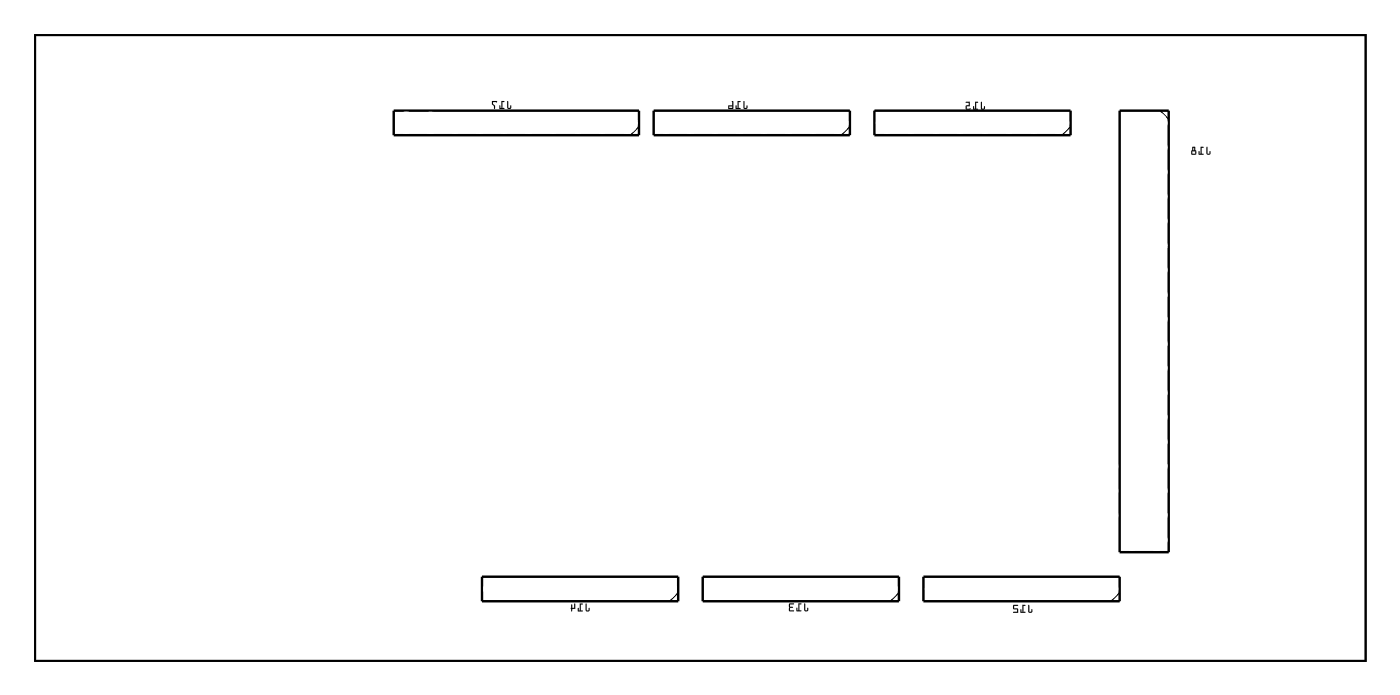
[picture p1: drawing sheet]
<svg xmlns="http://www.w3.org/2000/svg" width="145mm" height="72mm" viewBox="0 0 145 72" stroke-linecap="round" stroke-linejoin="round" font-family="sans-serif">
<path d="M3.6 3.6h137.8v64.8h-137.8z" fill="none" stroke="#000" stroke-width=".2"/>
<g fill="#000">
<path d="M3.6 3.6h137.8v64.8h-137.8zM3.6 3.6v64.8h137.8v-64.8z"/>
<path d="M52.5 10.5v.6a.22 .22 0 0 0 .2 .2 .22 .22 0 0 0 .2-.2v-.2l-.1 .3-.2-.1v-.6zM51.9 10.5v.7h-.1l-.1-.3v.4h.5v-.1h-.2v-.6l.2-.1zM50.9 10.5l.1 .3 .2 .2v.3l.1-.4-.2-.1v-.2h.3l.1-.1z"/>
<path d="M52.5 10.5v.6a.22 .22 0 0 0 .2 .2 .22 .22 0 0 0 .3-.2l-.1-.2-.1 .3-.2-.1v-.6zM52.5 10.5h.1v.6l.2 .1 .1-.3v.2a.21 .21 0 0 1-.2 .2 .21 .21 0 0 1-.2-.2zM51.9 10.5v.7h-.1v-.3h-.1v.4h.5v-.1h-.2v-.6h.2v-.1zM51.9 10.5h.3l-.2 .1v.6h.2v.1l-.5-.1v-.3l.1 .3h.1zM50.9 10.5v.3l.3 .2v.3l.1-.4-.2-.1v-.2h.3l.1-.1zM50.9 10.5h.6l-.1 .1h-.3v.2l.2 .1-.1 .4v-.3l-.2-.2z"/>
<path d="M77 10.5v.6a.22 .22 0 0 0 .2 .2 .22 .22 0 0 0 .2-.2v-.2l-.1 .3-.2-.1v-.6zM76.4 10.5v.7h-.1l-.1-.3v.4h.5v-.1h-.2v-.6l.2-.1zM75.8 10.5v.4h-.4l.1 .4h.4v-.8zM75.5 11h.3v.2h-.3z"/>
<path d="M77 10.5v.6a.22 .22 0 0 0 .2 .2 .22 .22 0 0 0 .2-.2v-.2l-.1 .3-.2-.1v-.6zM77 10.5h.1v.7h.2l.1-.3v.2a.21 .21 0 0 1-.2 .2 .21 .21 0 0 1-.2-.2zM76.4 10.5v.7h-.1v-.3h-.1v.4h.5v-.1h-.2v-.6h.2v-.1zM76.4 10.5h.3l-.2 .1v.6h.2v.1h-.5v-.4l.1 .3h.1zM75.8 10.5v.4h-.4v.4h.5v-.8zM75.8 10.5h.1v.8h-.4l-.1-.4h.4zM75.5 11h.3v.2h-.3zM75.5 11v.2h.3v-.2z"/>
<path d="M101.6 10.6v.6a.22 .22 0 0 0 .2 .2 .22 .22 0 0 0 .2-.2v-.2l-.1 .2h-.2v-.6zM101 10.5v.8h-.1l-.1-.3v.3l.5 .1v-.1h-.2v-.7h.2zM100 10.6h.3v.3h-.3v.4l.4 .1a.09 .09 0 0 0 .1-.1 .09 .09 0 0 0 0-.1l-.4 .1v-.3h.3v-.5z"/>
<path d="M101.6 10.6v.6a.22 .22 0 0 0 .2 .2 .22 .22 0 0 0 .2-.2v-.2l-.1 .2h-.2v-.6zM101.6 10.6h.1v.6h.2l.1-.2v.2a.21 .21 0 0 1-.2 .2 .21 .21 0 0 1-.2-.2zM101 10.5v.8h-.1v-.3h-.1v.3l.5 .1v-.1h-.2v-.7h.2zM101 10.5l.3 .1h-.2v.7h.2v.1l-.5-.1v-.3l.1 .3h.1zM100 10.6h.3v.3h-.3v.4l.1 .1 .4-.1v-.1l-.4 .1v-.3h.3v-.5zM100 10.6l.4-.1v.5h-.3v.3l.4-.1v.1l-.4 .1-.1-.1v-.4h.3v-.3h-.3z"/>
<path d="M125 15.2l-.1 .7a.22 .22 0 0 0 .3 .1 .22 .22 0 0 0 .2-.1l-.1-.2-.1 .2h-.1v-.6zM124.3 15.2v.7h-.1v-.2l-.1 .3h.5v-.1h-.2v-.6l.3-.1zM123.5 15.2l-.1 .8h.4l.1-.3-.1-.1v-.4zM123.5 15.7h.3v.2h-.3zM123.6 15.3h.1v.3h-.1z"/>
<path d="M125 15.2l-.1 .7a.22 .22 0 0 0 .3 .1 .22 .22 0 0 0 .2-.1l-.1-.3-.1 .3h-.1v-.6zM125 15.2v.1l.1 .6h.1l.1-.2 .1 .2a.21 .21 0 0 1-.2 .1 .21 .21 0 0 1-.3-.1zM124.3 15.2v.7h-.1v-.2v-.1l-.1 .4h.5v-.1h-.2v-.6h.2l.1-.1zM124.3 15.2h.3l-.2 .1v.6h.2v.1h-.5l.1-.3v.2h.1zM123.5 15.2l-.1 .8h.4l.1-.3-.1-.1v-.4zM123.5 15.2h.3v.4l.1 .1-.1 .3h-.4zM123.5 15.7h.3v.2h-.3zM123.5 15.7v.2h.3v-.2zM123.6 15.3h.1v.3h-.1zM123.6 15.3v.3h.1v-.3z"/>
<path d="M60.7 62.5l-.1 .7a.22 .22 0 0 0 .3 .1 .22 .22 0 0 0 .2-.1l-.1-.3-.1 .3h-.1v-.7zM60 62.5v.7h-.1v-.3l-.1 .4h.5v-.1h-.2v-.6l.3-.1zM59.2 62.6l-.1 .4 .1 .3 .1-.2h.3v-.6h-.1v.4h-.2v-.3z"/>
<path d="M60.7 62.5l-.1 .7a.22 .22 0 0 0 .3 .1 .22 .22 0 0 0 .2-.1l-.1-.3-.1 .3h-.1v-.7zM60.7 62.5l.1 .7h.2v-.3l.1 .3a.21 .21 0 0 1-.2 .1 .21 .21 0 0 1-.2-.1zM60 62.5v.7h-.1v-.2v-.1l-.1 .4h.5v-.1h-.2v-.6h.2l.1-.1zM60 62.5h.4l-.3 .1v.6h.2v.1h-.5l.1-.3v.2h.1zM59.2 62.6l-.1 .4 .1 .3 .1-.2h.3v-.6h-.1v.4h-.2v-.3zM59.2 62.6l.1 .3h.2v-.4h.1v.6l-.3-.1-.1 .3-.1-.3z"/>
<path d="M83.3 62.5v.6a.22 .22 0 0 0 .2 .2 .22 .22 0 0 0 .2-.2v-.2l-.1 .3h-.2v-.7zM82.7 62.5v.7h-.1l-.1-.3v.4h.5v-.1h-.2v-.6l.2-.1zM81.7 62.5v.7l.5 .1v-.1h-.4v-.2l.3-.1-.3-.1v-.2h.4v-.1z"/>
<path d="M83.3 62.5v.6a.22 .22 0 0 0 .2 .2 .22 .22 0 0 0 .2-.2v-.2l-.1 .3h-.2v-.7zM83.3 62.5h.1v.7h.2l.1-.3v.2a.21 .21 0 0 1-.2 .2 .21 .21 0 0 1-.2-.2zM82.7 62.5v.7h-.1v-.2l-.1-.1v.4h.5v-.1h-.2v-.6h.2v-.1zM82.7 62.5h.3l-.2 .1v.6h.2v.1h-.5v-.4l.1 .3h.1zM81.7 62.5v.7l.5 .1v-.1h-.4v-.2l.3-.1-.3-.1v-.2h.4v-.1zM81.7 62.5h.5l-.4 .1v.2l.3 .1-.3 .1v.2h.4v.1l-.5-.1z"/>
<path d="M106.5 62.6v.7a.22 .22 0 0 0 .2 .2 .22 .22 0 0 0 .2-.2v-.2l-.1 .2h-.2v-.6zM105.9 62.6v.8h-.1l-.1-.3v.3l.5 .1v-.1h-.2v-.7h.2zM104.9 62.7v.3l.4 .1v.3h-.3h-.1l.5 .1v-.5h-.4v-.3h.4z"/>
<path d="M106.5 62.6v.7a.22 .22 0 0 0 .2 .2 .22 .22 0 0 0 .2-.2v-.2l-.1 .2h-.2v-.6zM106.5 62.7h.1v.6h.2l.1-.2v.2a.21 .21 0 0 1-.2 .2 .21 .21 0 0 1-.2-.2zM105.9 62.6v.8h-.1v-.3h-.1v.3l.5 .1v-.1h-.2v-.7h.2zM105.9 62.6l.3 .1h-.2v.7h.2v.1l-.5-.1v-.3l.1 .3h.1zM104.9 62.7v.3l.4 .1v.3l-.3-.1-.1 .1 .5 .1v-.5h-.4v-.3h.4zM105 62.7h.4h-.4v.3h.4v.5l-.5-.1h.4v-.3l-.4-.1z"/>
</g>
<path d="M40.8 11.5h25.4v2.5h-25.4zM67.7 11.5h20.3v2.5h-20.3zM90.6 11.5h20.3v2.5h-20.3zM116 11.5h5v45.7h-5zM49.9 59.7h20.3v2.6h-20.3zM72.8 59.7h20.3v2.6h-20.3zM95.6 59.7h20.4v2.6h-20.4z" fill="none" stroke="#000" stroke-width=".25"/>
<path d="M66.2 13.1l-.9 .9M88 13.1l-.9 .9M110.9 13.1l-.9 .9M120.1 11.5l.9 .8M70.2 61.4l-.9 .9M93.1 61.4l-.9 .9M116 61.4l-.9 .9" fill="none" stroke="#000" stroke-width=".13"/>
<circle cx="93.1" cy="50.8" r=".35" fill="#fff"/>
<circle cx="93.1" cy="50.8" r=".35" fill="none" stroke="#fff" stroke-width=".55"/>
<circle cx="43.6" cy="58.4" r=".35" fill="#fff"/>
<circle cx="43.6" cy="58.4" r=".35" fill="none" stroke="#fff" stroke-width=".55"/>
<circle cx="67.7" cy="52.1" r=".35" fill="#fff"/>
<circle cx="67.7" cy="52.1" r=".35" fill="none" stroke="#fff" stroke-width=".55"/>
<circle cx="38.5" cy="43.2" r=".35" fill="#fff"/>
<circle cx="38.5" cy="43.2" r=".35" fill="none" stroke="#fff" stroke-width=".55"/>
<circle cx="114.7" cy="61" r=".74" fill="#fff"/>
<circle cx="114.7" cy="61" r=".74" fill="none" stroke="#fff" stroke-width=".76" stroke-linecap="butt"/>
<circle cx="112.1" cy="61" r=".74" fill="#fff"/>
<circle cx="112.1" cy="61" r=".74" fill="none" stroke="#fff" stroke-width=".76" stroke-linecap="butt"/>
<circle cx="109.6" cy="61" r=".74" fill="#fff"/>
<circle cx="109.6" cy="61" r=".74" fill="none" stroke="#fff" stroke-width=".76" stroke-linecap="butt"/>
<circle cx="107.1" cy="61" r=".74" fill="#fff"/>
<circle cx="107.1" cy="61" r=".74" fill="none" stroke="#fff" stroke-width=".76" stroke-linecap="butt"/>
<circle cx="104.5" cy="61" r=".74" fill="#fff"/>
<circle cx="104.5" cy="61" r=".74" fill="none" stroke="#fff" stroke-width=".76" stroke-linecap="butt"/>
<circle cx="102" cy="61" r=".74" fill="#fff"/>
<circle cx="102" cy="61" r=".74" fill="none" stroke="#fff" stroke-width=".76" stroke-linecap="butt"/>
<circle cx="99.4" cy="61" r=".74" fill="#fff"/>
<circle cx="99.4" cy="61" r=".74" fill="none" stroke="#fff" stroke-width=".76" stroke-linecap="butt"/>
<circle cx="96.9" cy="61" r=".74" fill="#fff"/>
<circle cx="96.9" cy="61" r=".74" fill="none" stroke="#fff" stroke-width=".76" stroke-linecap="butt"/>
<circle cx="114.7" cy="61" r=".74" fill="#fff"/>
<circle cx="114.7" cy="61" r=".74" fill="none" stroke="#fff" stroke-width=".76" stroke-linecap="butt"/>
<circle cx="112.1" cy="61" r=".74" fill="#fff"/>
<circle cx="112.1" cy="61" r=".74" fill="none" stroke="#fff" stroke-width=".76" stroke-linecap="butt"/>
<circle cx="109.6" cy="61" r=".74" fill="#fff"/>
<circle cx="109.6" cy="61" r=".74" fill="none" stroke="#fff" stroke-width=".76" stroke-linecap="butt"/>
<circle cx="107.1" cy="61" r=".74" fill="#fff"/>
<circle cx="107.1" cy="61" r=".74" fill="none" stroke="#fff" stroke-width=".76" stroke-linecap="butt"/>
<circle cx="104.5" cy="61" r=".74" fill="#fff"/>
<circle cx="104.5" cy="61" r=".74" fill="none" stroke="#fff" stroke-width=".76" stroke-linecap="butt"/>
<circle cx="102" cy="61" r=".74" fill="#fff"/>
<circle cx="102" cy="61" r=".74" fill="none" stroke="#fff" stroke-width=".76" stroke-linecap="butt"/>
<circle cx="99.4" cy="61" r=".74" fill="#fff"/>
<circle cx="99.4" cy="61" r=".74" fill="none" stroke="#fff" stroke-width=".76" stroke-linecap="butt"/>
<circle cx="96.9" cy="61" r=".74" fill="#fff"/>
<circle cx="96.9" cy="61" r=".74" fill="none" stroke="#fff" stroke-width=".76" stroke-linecap="butt"/>
<circle cx="119.8" cy="12.7" r=".74" fill="#fff"/>
<circle cx="119.8" cy="12.7" r=".74" fill="none" stroke="#fff" stroke-width=".76" stroke-linecap="butt"/>
<circle cx="119.8" cy="15.3" r=".74" fill="#fff"/>
<circle cx="119.8" cy="15.3" r=".74" fill="none" stroke="#fff" stroke-width=".76" stroke-linecap="butt"/>
<circle cx="119.8" cy="17.8" r=".74" fill="#fff"/>
<circle cx="119.8" cy="17.8" r=".74" fill="none" stroke="#fff" stroke-width=".76" stroke-linecap="butt"/>
<circle cx="119.8" cy="20.3" r=".74" fill="#fff"/>
<circle cx="119.8" cy="20.3" r=".74" fill="none" stroke="#fff" stroke-width=".76" stroke-linecap="butt"/>
<circle cx="119.8" cy="22.9" r=".74" fill="#fff"/>
<circle cx="119.8" cy="22.9" r=".74" fill="none" stroke="#fff" stroke-width=".76" stroke-linecap="butt"/>
<circle cx="119.8" cy="25.4" r=".74" fill="#fff"/>
<circle cx="119.8" cy="25.4" r=".74" fill="none" stroke="#fff" stroke-width=".76" stroke-linecap="butt"/>
<circle cx="119.8" cy="28" r=".74" fill="#fff"/>
<circle cx="119.8" cy="28" r=".74" fill="none" stroke="#fff" stroke-width=".76" stroke-linecap="butt"/>
<circle cx="119.8" cy="30.5" r=".74" fill="#fff"/>
<circle cx="119.8" cy="30.5" r=".74" fill="none" stroke="#fff" stroke-width=".76" stroke-linecap="butt"/>
<circle cx="119.8" cy="33" r=".74" fill="#fff"/>
<circle cx="119.8" cy="33" r=".74" fill="none" stroke="#fff" stroke-width=".76" stroke-linecap="butt"/>
<circle cx="119.8" cy="35.6" r=".74" fill="#fff"/>
<circle cx="119.8" cy="35.6" r=".74" fill="none" stroke="#fff" stroke-width=".76" stroke-linecap="butt"/>
<circle cx="119.8" cy="38.1" r=".74" fill="#fff"/>
<circle cx="119.8" cy="38.1" r=".74" fill="none" stroke="#fff" stroke-width=".76" stroke-linecap="butt"/>
<circle cx="119.8" cy="40.7" r=".74" fill="#fff"/>
<circle cx="119.8" cy="40.7" r=".74" fill="none" stroke="#fff" stroke-width=".76" stroke-linecap="butt"/>
<circle cx="119.8" cy="43.2" r=".74" fill="#fff"/>
<circle cx="119.8" cy="43.2" r=".74" fill="none" stroke="#fff" stroke-width=".76" stroke-linecap="butt"/>
<circle cx="119.8" cy="45.7" r=".74" fill="#fff"/>
<circle cx="119.8" cy="45.7" r=".74" fill="none" stroke="#fff" stroke-width=".76" stroke-linecap="butt"/>
<circle cx="119.8" cy="48.3" r=".74" fill="#fff"/>
<circle cx="119.8" cy="48.3" r=".74" fill="none" stroke="#fff" stroke-width=".76" stroke-linecap="butt"/>
<circle cx="119.8" cy="50.8" r=".74" fill="#fff"/>
<circle cx="119.8" cy="50.8" r=".74" fill="none" stroke="#fff" stroke-width=".76" stroke-linecap="butt"/>
<circle cx="119.8" cy="53.4" r=".74" fill="#fff"/>
<circle cx="119.8" cy="53.4" r=".74" fill="none" stroke="#fff" stroke-width=".76" stroke-linecap="butt"/>
<circle cx="119.8" cy="55.9" r=".74" fill="#fff"/>
<circle cx="119.8" cy="55.9" r=".74" fill="none" stroke="#fff" stroke-width=".76" stroke-linecap="butt"/>
<circle cx="119.8" cy="12.7" r=".74" fill="#fff"/>
<circle cx="119.8" cy="12.7" r=".74" fill="none" stroke="#fff" stroke-width=".76" stroke-linecap="butt"/>
<circle cx="119.8" cy="15.3" r=".74" fill="#fff"/>
<circle cx="119.8" cy="15.3" r=".74" fill="none" stroke="#fff" stroke-width=".76" stroke-linecap="butt"/>
<circle cx="119.8" cy="17.8" r=".74" fill="#fff"/>
<circle cx="119.8" cy="17.8" r=".74" fill="none" stroke="#fff" stroke-width=".76" stroke-linecap="butt"/>
<circle cx="119.8" cy="20.3" r=".74" fill="#fff"/>
<circle cx="119.8" cy="20.3" r=".74" fill="none" stroke="#fff" stroke-width=".76" stroke-linecap="butt"/>
<circle cx="119.8" cy="22.9" r=".74" fill="#fff"/>
<circle cx="119.8" cy="22.9" r=".74" fill="none" stroke="#fff" stroke-width=".76" stroke-linecap="butt"/>
<circle cx="119.8" cy="25.4" r=".74" fill="#fff"/>
<circle cx="119.8" cy="25.4" r=".74" fill="none" stroke="#fff" stroke-width=".76" stroke-linecap="butt"/>
<circle cx="119.8" cy="28" r=".74" fill="#fff"/>
<circle cx="119.8" cy="28" r=".74" fill="none" stroke="#fff" stroke-width=".76" stroke-linecap="butt"/>
<circle cx="119.8" cy="30.5" r=".74" fill="#fff"/>
<circle cx="119.8" cy="30.5" r=".74" fill="none" stroke="#fff" stroke-width=".76" stroke-linecap="butt"/>
<circle cx="119.8" cy="33" r=".74" fill="#fff"/>
<circle cx="119.8" cy="33" r=".74" fill="none" stroke="#fff" stroke-width=".76" stroke-linecap="butt"/>
<circle cx="119.8" cy="35.6" r=".74" fill="#fff"/>
<circle cx="119.8" cy="35.6" r=".74" fill="none" stroke="#fff" stroke-width=".76" stroke-linecap="butt"/>
<circle cx="119.8" cy="38.1" r=".74" fill="#fff"/>
<circle cx="119.8" cy="38.1" r=".74" fill="none" stroke="#fff" stroke-width=".76" stroke-linecap="butt"/>
<circle cx="119.8" cy="40.7" r=".74" fill="#fff"/>
<circle cx="119.8" cy="40.7" r=".74" fill="none" stroke="#fff" stroke-width=".76" stroke-linecap="butt"/>
<circle cx="119.8" cy="43.2" r=".74" fill="#fff"/>
<circle cx="119.8" cy="43.2" r=".74" fill="none" stroke="#fff" stroke-width=".76" stroke-linecap="butt"/>
<circle cx="119.8" cy="45.7" r=".74" fill="#fff"/>
<circle cx="119.8" cy="45.7" r=".74" fill="none" stroke="#fff" stroke-width=".76" stroke-linecap="butt"/>
<circle cx="119.8" cy="48.3" r=".74" fill="#fff"/>
<circle cx="119.8" cy="48.3" r=".74" fill="none" stroke="#fff" stroke-width=".76" stroke-linecap="butt"/>
<circle cx="119.8" cy="50.8" r=".74" fill="#fff"/>
<circle cx="119.8" cy="50.8" r=".74" fill="none" stroke="#fff" stroke-width=".76" stroke-linecap="butt"/>
<circle cx="119.8" cy="53.4" r=".74" fill="#fff"/>
<circle cx="119.8" cy="53.4" r=".74" fill="none" stroke="#fff" stroke-width=".76" stroke-linecap="butt"/>
<circle cx="119.8" cy="55.9" r=".74" fill="#fff"/>
<circle cx="119.8" cy="55.9" r=".74" fill="none" stroke="#fff" stroke-width=".76" stroke-linecap="butt"/>
<circle cx="117.2" cy="55.9" r=".74" fill="#fff"/>
<circle cx="117.2" cy="55.9" r=".74" fill="none" stroke="#fff" stroke-width=".76" stroke-linecap="butt"/>
<circle cx="117.2" cy="53.4" r=".74" fill="#fff"/>
<circle cx="117.2" cy="53.4" r=".74" fill="none" stroke="#fff" stroke-width=".76" stroke-linecap="butt"/>
<circle cx="117.2" cy="50.8" r=".74" fill="#fff"/>
<circle cx="117.2" cy="50.8" r=".74" fill="none" stroke="#fff" stroke-width=".76" stroke-linecap="butt"/>
<circle cx="117.2" cy="48.3" r=".74" fill="#fff"/>
<circle cx="117.2" cy="48.3" r=".74" fill="none" stroke="#fff" stroke-width=".76" stroke-linecap="butt"/>
<circle cx="117.2" cy="45.7" r=".74" fill="#fff"/>
<circle cx="117.2" cy="45.7" r=".74" fill="none" stroke="#fff" stroke-width=".76" stroke-linecap="butt"/>
<circle cx="117.2" cy="43.2" r=".74" fill="#fff"/>
<circle cx="117.2" cy="43.2" r=".74" fill="none" stroke="#fff" stroke-width=".76" stroke-linecap="butt"/>
<circle cx="117.2" cy="40.7" r=".74" fill="#fff"/>
<circle cx="117.2" cy="40.7" r=".74" fill="none" stroke="#fff" stroke-width=".76" stroke-linecap="butt"/>
<circle cx="117.2" cy="38.1" r=".74" fill="#fff"/>
<circle cx="117.2" cy="38.1" r=".74" fill="none" stroke="#fff" stroke-width=".76" stroke-linecap="butt"/>
<circle cx="117.2" cy="35.6" r=".74" fill="#fff"/>
<circle cx="117.2" cy="35.6" r=".74" fill="none" stroke="#fff" stroke-width=".76" stroke-linecap="butt"/>
<circle cx="117.2" cy="33" r=".74" fill="#fff"/>
<circle cx="117.2" cy="33" r=".74" fill="none" stroke="#fff" stroke-width=".76" stroke-linecap="butt"/>
<circle cx="117.2" cy="30.5" r=".74" fill="#fff"/>
<circle cx="117.2" cy="30.5" r=".74" fill="none" stroke="#fff" stroke-width=".76" stroke-linecap="butt"/>
<circle cx="117.2" cy="28" r=".74" fill="#fff"/>
<circle cx="117.2" cy="28" r=".74" fill="none" stroke="#fff" stroke-width=".76" stroke-linecap="butt"/>
<circle cx="117.2" cy="25.4" r=".74" fill="#fff"/>
<circle cx="117.2" cy="25.4" r=".74" fill="none" stroke="#fff" stroke-width=".76" stroke-linecap="butt"/>
<circle cx="117.2" cy="22.9" r=".74" fill="#fff"/>
<circle cx="117.2" cy="22.9" r=".74" fill="none" stroke="#fff" stroke-width=".76" stroke-linecap="butt"/>
<circle cx="117.2" cy="20.3" r=".74" fill="#fff"/>
<circle cx="117.2" cy="20.3" r=".74" fill="none" stroke="#fff" stroke-width=".76" stroke-linecap="butt"/>
<circle cx="117.2" cy="17.8" r=".74" fill="#fff"/>
<circle cx="117.2" cy="17.8" r=".74" fill="none" stroke="#fff" stroke-width=".76" stroke-linecap="butt"/>
<circle cx="117.2" cy="15.3" r=".74" fill="#fff"/>
<circle cx="117.2" cy="15.3" r=".74" fill="none" stroke="#fff" stroke-width=".76" stroke-linecap="butt"/>
<circle cx="117.2" cy="12.7" r=".74" fill="#fff"/>
<circle cx="117.2" cy="12.7" r=".74" fill="none" stroke="#fff" stroke-width=".76" stroke-linecap="butt"/>
<circle cx="119.8" cy="12.7" r=".74" fill="#fff"/>
<circle cx="119.8" cy="12.7" r=".74" fill="none" stroke="#fff" stroke-width=".76" stroke-linecap="butt"/>
<circle cx="119.8" cy="15.3" r=".74" fill="#fff"/>
<circle cx="119.8" cy="15.3" r=".74" fill="none" stroke="#fff" stroke-width=".76" stroke-linecap="butt"/>
<circle cx="119.8" cy="17.8" r=".74" fill="#fff"/>
<circle cx="119.8" cy="17.8" r=".74" fill="none" stroke="#fff" stroke-width=".76" stroke-linecap="butt"/>
<circle cx="119.8" cy="20.3" r=".74" fill="#fff"/>
<circle cx="119.8" cy="20.3" r=".74" fill="none" stroke="#fff" stroke-width=".76" stroke-linecap="butt"/>
<circle cx="119.8" cy="22.9" r=".74" fill="#fff"/>
<circle cx="119.8" cy="22.9" r=".74" fill="none" stroke="#fff" stroke-width=".76" stroke-linecap="butt"/>
<circle cx="119.8" cy="25.4" r=".74" fill="#fff"/>
<circle cx="119.8" cy="25.4" r=".74" fill="none" stroke="#fff" stroke-width=".76" stroke-linecap="butt"/>
<circle cx="119.8" cy="28" r=".74" fill="#fff"/>
<circle cx="119.8" cy="28" r=".74" fill="none" stroke="#fff" stroke-width=".76" stroke-linecap="butt"/>
<circle cx="119.8" cy="30.5" r=".74" fill="#fff"/>
<circle cx="119.8" cy="30.5" r=".74" fill="none" stroke="#fff" stroke-width=".76" stroke-linecap="butt"/>
<circle cx="119.8" cy="33" r=".74" fill="#fff"/>
<circle cx="119.8" cy="33" r=".74" fill="none" stroke="#fff" stroke-width=".76" stroke-linecap="butt"/>
<circle cx="119.8" cy="35.6" r=".74" fill="#fff"/>
<circle cx="119.8" cy="35.6" r=".74" fill="none" stroke="#fff" stroke-width=".76" stroke-linecap="butt"/>
<circle cx="119.8" cy="38.1" r=".74" fill="#fff"/>
<circle cx="119.8" cy="38.1" r=".74" fill="none" stroke="#fff" stroke-width=".76" stroke-linecap="butt"/>
<circle cx="119.8" cy="40.7" r=".74" fill="#fff"/>
<circle cx="119.8" cy="40.7" r=".74" fill="none" stroke="#fff" stroke-width=".76" stroke-linecap="butt"/>
<circle cx="119.8" cy="43.2" r=".74" fill="#fff"/>
<circle cx="119.8" cy="43.2" r=".74" fill="none" stroke="#fff" stroke-width=".76" stroke-linecap="butt"/>
<circle cx="119.8" cy="45.7" r=".74" fill="#fff"/>
<circle cx="119.8" cy="45.7" r=".74" fill="none" stroke="#fff" stroke-width=".76" stroke-linecap="butt"/>
<circle cx="119.8" cy="48.3" r=".74" fill="#fff"/>
<circle cx="119.8" cy="48.3" r=".74" fill="none" stroke="#fff" stroke-width=".76" stroke-linecap="butt"/>
<circle cx="119.8" cy="50.8" r=".74" fill="#fff"/>
<circle cx="119.8" cy="50.8" r=".74" fill="none" stroke="#fff" stroke-width=".76" stroke-linecap="butt"/>
<circle cx="119.8" cy="53.4" r=".74" fill="#fff"/>
<circle cx="119.8" cy="53.4" r=".74" fill="none" stroke="#fff" stroke-width=".76" stroke-linecap="butt"/>
<circle cx="119.8" cy="55.9" r=".74" fill="#fff"/>
<circle cx="119.8" cy="55.9" r=".74" fill="none" stroke="#fff" stroke-width=".76" stroke-linecap="butt"/>
<circle cx="119.8" cy="12.7" r=".74" fill="#fff"/>
<circle cx="119.8" cy="12.7" r=".74" fill="none" stroke="#fff" stroke-width=".76" stroke-linecap="butt"/>
<circle cx="119.8" cy="15.3" r=".74" fill="#fff"/>
<circle cx="119.8" cy="15.3" r=".74" fill="none" stroke="#fff" stroke-width=".76" stroke-linecap="butt"/>
<circle cx="119.8" cy="17.8" r=".74" fill="#fff"/>
<circle cx="119.8" cy="17.8" r=".74" fill="none" stroke="#fff" stroke-width=".76" stroke-linecap="butt"/>
<circle cx="119.8" cy="20.3" r=".74" fill="#fff"/>
<circle cx="119.8" cy="20.3" r=".74" fill="none" stroke="#fff" stroke-width=".76" stroke-linecap="butt"/>
<circle cx="119.8" cy="22.9" r=".74" fill="#fff"/>
<circle cx="119.8" cy="22.9" r=".74" fill="none" stroke="#fff" stroke-width=".76" stroke-linecap="butt"/>
<circle cx="119.8" cy="25.4" r=".74" fill="#fff"/>
<circle cx="119.8" cy="25.4" r=".74" fill="none" stroke="#fff" stroke-width=".76" stroke-linecap="butt"/>
<circle cx="119.8" cy="28" r=".74" fill="#fff"/>
<circle cx="119.8" cy="28" r=".74" fill="none" stroke="#fff" stroke-width=".76" stroke-linecap="butt"/>
<circle cx="119.8" cy="30.5" r=".74" fill="#fff"/>
<circle cx="119.8" cy="30.5" r=".74" fill="none" stroke="#fff" stroke-width=".76" stroke-linecap="butt"/>
<circle cx="119.8" cy="33" r=".74" fill="#fff"/>
<circle cx="119.8" cy="33" r=".74" fill="none" stroke="#fff" stroke-width=".76" stroke-linecap="butt"/>
<circle cx="119.8" cy="35.6" r=".74" fill="#fff"/>
<circle cx="119.8" cy="35.6" r=".74" fill="none" stroke="#fff" stroke-width=".76" stroke-linecap="butt"/>
<circle cx="119.8" cy="38.1" r=".74" fill="#fff"/>
<circle cx="119.8" cy="38.1" r=".74" fill="none" stroke="#fff" stroke-width=".76" stroke-linecap="butt"/>
<circle cx="119.8" cy="40.7" r=".74" fill="#fff"/>
<circle cx="119.8" cy="40.7" r=".74" fill="none" stroke="#fff" stroke-width=".76" stroke-linecap="butt"/>
<circle cx="119.8" cy="43.2" r=".74" fill="#fff"/>
<circle cx="119.8" cy="43.2" r=".74" fill="none" stroke="#fff" stroke-width=".76" stroke-linecap="butt"/>
<circle cx="119.8" cy="45.7" r=".74" fill="#fff"/>
<circle cx="119.8" cy="45.7" r=".74" fill="none" stroke="#fff" stroke-width=".76" stroke-linecap="butt"/>
<circle cx="119.8" cy="48.3" r=".74" fill="#fff"/>
<circle cx="119.8" cy="48.3" r=".74" fill="none" stroke="#fff" stroke-width=".76" stroke-linecap="butt"/>
<circle cx="119.8" cy="50.8" r=".74" fill="#fff"/>
<circle cx="119.8" cy="50.8" r=".74" fill="none" stroke="#fff" stroke-width=".76" stroke-linecap="butt"/>
<circle cx="119.8" cy="53.4" r=".74" fill="#fff"/>
<circle cx="119.8" cy="53.4" r=".74" fill="none" stroke="#fff" stroke-width=".76" stroke-linecap="butt"/>
<circle cx="119.8" cy="55.9" r=".74" fill="#fff"/>
<circle cx="119.8" cy="55.9" r=".74" fill="none" stroke="#fff" stroke-width=".76" stroke-linecap="butt"/>
<circle cx="117.2" cy="55.9" r=".74" fill="#fff"/>
<circle cx="117.2" cy="55.9" r=".74" fill="none" stroke="#fff" stroke-width=".76" stroke-linecap="butt"/>
<circle cx="117.2" cy="53.4" r=".74" fill="#fff"/>
<circle cx="117.2" cy="53.4" r=".74" fill="none" stroke="#fff" stroke-width=".76" stroke-linecap="butt"/>
<circle cx="117.2" cy="50.8" r=".74" fill="#fff"/>
<circle cx="117.2" cy="50.8" r=".74" fill="none" stroke="#fff" stroke-width=".76" stroke-linecap="butt"/>
<circle cx="117.2" cy="48.3" r=".74" fill="#fff"/>
<circle cx="117.2" cy="48.3" r=".74" fill="none" stroke="#fff" stroke-width=".76" stroke-linecap="butt"/>
<circle cx="117.2" cy="45.7" r=".74" fill="#fff"/>
<circle cx="117.2" cy="45.7" r=".74" fill="none" stroke="#fff" stroke-width=".76" stroke-linecap="butt"/>
<circle cx="117.2" cy="43.2" r=".74" fill="#fff"/>
<circle cx="117.2" cy="43.2" r=".74" fill="none" stroke="#fff" stroke-width=".76" stroke-linecap="butt"/>
<circle cx="117.2" cy="40.7" r=".74" fill="#fff"/>
<circle cx="117.2" cy="40.7" r=".74" fill="none" stroke="#fff" stroke-width=".76" stroke-linecap="butt"/>
<circle cx="117.2" cy="38.1" r=".74" fill="#fff"/>
<circle cx="117.2" cy="38.1" r=".74" fill="none" stroke="#fff" stroke-width=".76" stroke-linecap="butt"/>
<circle cx="117.2" cy="35.6" r=".74" fill="#fff"/>
<circle cx="117.2" cy="35.6" r=".74" fill="none" stroke="#fff" stroke-width=".76" stroke-linecap="butt"/>
<circle cx="117.2" cy="33" r=".74" fill="#fff"/>
<circle cx="117.2" cy="33" r=".74" fill="none" stroke="#fff" stroke-width=".76" stroke-linecap="butt"/>
<circle cx="117.2" cy="30.5" r=".74" fill="#fff"/>
<circle cx="117.2" cy="30.5" r=".74" fill="none" stroke="#fff" stroke-width=".76" stroke-linecap="butt"/>
<circle cx="117.2" cy="28" r=".74" fill="#fff"/>
<circle cx="117.2" cy="28" r=".74" fill="none" stroke="#fff" stroke-width=".76" stroke-linecap="butt"/>
<circle cx="117.2" cy="25.4" r=".74" fill="#fff"/>
<circle cx="117.2" cy="25.4" r=".74" fill="none" stroke="#fff" stroke-width=".76" stroke-linecap="butt"/>
<circle cx="117.2" cy="22.9" r=".74" fill="#fff"/>
<circle cx="117.2" cy="22.9" r=".74" fill="none" stroke="#fff" stroke-width=".76" stroke-linecap="butt"/>
<circle cx="117.2" cy="20.3" r=".74" fill="#fff"/>
<circle cx="117.2" cy="20.3" r=".74" fill="none" stroke="#fff" stroke-width=".76" stroke-linecap="butt"/>
<circle cx="117.2" cy="17.8" r=".74" fill="#fff"/>
<circle cx="117.2" cy="17.8" r=".74" fill="none" stroke="#fff" stroke-width=".76" stroke-linecap="butt"/>
<circle cx="117.2" cy="15.3" r=".74" fill="#fff"/>
<circle cx="117.2" cy="15.3" r=".74" fill="none" stroke="#fff" stroke-width=".76" stroke-linecap="butt"/>
<circle cx="117.2" cy="12.7" r=".74" fill="#fff"/>
<circle cx="117.2" cy="12.7" r=".74" fill="none" stroke="#fff" stroke-width=".76" stroke-linecap="butt"/>
<circle cx="69" cy="61" r=".74" fill="#fff"/>
<circle cx="69" cy="61" r=".74" fill="none" stroke="#fff" stroke-width=".76" stroke-linecap="butt"/>
<circle cx="66.4" cy="61" r=".74" fill="#fff"/>
<circle cx="66.4" cy="61" r=".74" fill="none" stroke="#fff" stroke-width=".76" stroke-linecap="butt"/>
<circle cx="63.9" cy="61" r=".74" fill="#fff"/>
<circle cx="63.9" cy="61" r=".74" fill="none" stroke="#fff" stroke-width=".76" stroke-linecap="butt"/>
<circle cx="61.3" cy="61" r=".74" fill="#fff"/>
<circle cx="61.3" cy="61" r=".74" fill="none" stroke="#fff" stroke-width=".76" stroke-linecap="butt"/>
<circle cx="58.8" cy="61" r=".74" fill="#fff"/>
<circle cx="58.8" cy="61" r=".74" fill="none" stroke="#fff" stroke-width=".76" stroke-linecap="butt"/>
<circle cx="56.3" cy="61" r=".74" fill="#fff"/>
<circle cx="56.3" cy="61" r=".74" fill="none" stroke="#fff" stroke-width=".76" stroke-linecap="butt"/>
<circle cx="53.7" cy="61" r=".74" fill="#fff"/>
<circle cx="53.7" cy="61" r=".74" fill="none" stroke="#fff" stroke-width=".76" stroke-linecap="butt"/>
<circle cx="51.2" cy="61" r=".74" fill="#fff"/>
<circle cx="51.2" cy="61" r=".74" fill="none" stroke="#fff" stroke-width=".76" stroke-linecap="butt"/>
<circle cx="69" cy="61" r=".74" fill="#fff"/>
<circle cx="69" cy="61" r=".74" fill="none" stroke="#fff" stroke-width=".76" stroke-linecap="butt"/>
<circle cx="66.4" cy="61" r=".74" fill="#fff"/>
<circle cx="66.4" cy="61" r=".74" fill="none" stroke="#fff" stroke-width=".76" stroke-linecap="butt"/>
<circle cx="63.9" cy="61" r=".74" fill="#fff"/>
<circle cx="63.9" cy="61" r=".74" fill="none" stroke="#fff" stroke-width=".76" stroke-linecap="butt"/>
<circle cx="61.3" cy="61" r=".74" fill="#fff"/>
<circle cx="61.3" cy="61" r=".74" fill="none" stroke="#fff" stroke-width=".76" stroke-linecap="butt"/>
<circle cx="58.8" cy="61" r=".74" fill="#fff"/>
<circle cx="58.8" cy="61" r=".74" fill="none" stroke="#fff" stroke-width=".76" stroke-linecap="butt"/>
<circle cx="56.3" cy="61" r=".74" fill="#fff"/>
<circle cx="56.3" cy="61" r=".74" fill="none" stroke="#fff" stroke-width=".76" stroke-linecap="butt"/>
<circle cx="53.7" cy="61" r=".74" fill="#fff"/>
<circle cx="53.7" cy="61" r=".74" fill="none" stroke="#fff" stroke-width=".76" stroke-linecap="butt"/>
<circle cx="51.2" cy="61" r=".74" fill="#fff"/>
<circle cx="51.2" cy="61" r=".74" fill="none" stroke="#fff" stroke-width=".76" stroke-linecap="butt"/>
<circle cx="91.8" cy="61" r=".74" fill="#fff"/>
<circle cx="91.8" cy="61" r=".74" fill="none" stroke="#fff" stroke-width=".76" stroke-linecap="butt"/>
<circle cx="89.3" cy="61" r=".74" fill="#fff"/>
<circle cx="89.3" cy="61" r=".74" fill="none" stroke="#fff" stroke-width=".76" stroke-linecap="butt"/>
<circle cx="86.7" cy="61" r=".74" fill="#fff"/>
<circle cx="86.7" cy="61" r=".74" fill="none" stroke="#fff" stroke-width=".76" stroke-linecap="butt"/>
<circle cx="84.2" cy="61" r=".74" fill="#fff"/>
<circle cx="84.2" cy="61" r=".74" fill="none" stroke="#fff" stroke-width=".76" stroke-linecap="butt"/>
<circle cx="81.7" cy="61" r=".74" fill="#fff"/>
<circle cx="81.7" cy="61" r=".74" fill="none" stroke="#fff" stroke-width=".76" stroke-linecap="butt"/>
<circle cx="79.1" cy="61" r=".74" fill="#fff"/>
<circle cx="79.1" cy="61" r=".74" fill="none" stroke="#fff" stroke-width=".76" stroke-linecap="butt"/>
<circle cx="76.6" cy="61" r=".74" fill="#fff"/>
<circle cx="76.6" cy="61" r=".74" fill="none" stroke="#fff" stroke-width=".76" stroke-linecap="butt"/>
<circle cx="74" cy="61" r=".74" fill="#fff"/>
<circle cx="74" cy="61" r=".74" fill="none" stroke="#fff" stroke-width=".76" stroke-linecap="butt"/>
<circle cx="91.8" cy="61" r=".74" fill="#fff"/>
<circle cx="91.8" cy="61" r=".74" fill="none" stroke="#fff" stroke-width=".76" stroke-linecap="butt"/>
<circle cx="89.3" cy="61" r=".74" fill="#fff"/>
<circle cx="89.3" cy="61" r=".74" fill="none" stroke="#fff" stroke-width=".76" stroke-linecap="butt"/>
<circle cx="86.7" cy="61" r=".74" fill="#fff"/>
<circle cx="86.7" cy="61" r=".74" fill="none" stroke="#fff" stroke-width=".76" stroke-linecap="butt"/>
<circle cx="84.2" cy="61" r=".74" fill="#fff"/>
<circle cx="84.2" cy="61" r=".74" fill="none" stroke="#fff" stroke-width=".76" stroke-linecap="butt"/>
<circle cx="81.7" cy="61" r=".74" fill="#fff"/>
<circle cx="81.7" cy="61" r=".74" fill="none" stroke="#fff" stroke-width=".76" stroke-linecap="butt"/>
<circle cx="79.1" cy="61" r=".74" fill="#fff"/>
<circle cx="79.1" cy="61" r=".74" fill="none" stroke="#fff" stroke-width=".76" stroke-linecap="butt"/>
<circle cx="76.6" cy="61" r=".74" fill="#fff"/>
<circle cx="76.6" cy="61" r=".74" fill="none" stroke="#fff" stroke-width=".76" stroke-linecap="butt"/>
<circle cx="74" cy="61" r=".74" fill="#fff"/>
<circle cx="74" cy="61" r=".74" fill="none" stroke="#fff" stroke-width=".76" stroke-linecap="butt"/>
<circle cx="109.6" cy="12.7" r=".74" fill="#fff"/>
<circle cx="109.6" cy="12.7" r=".74" fill="none" stroke="#fff" stroke-width=".76" stroke-linecap="butt"/>
<circle cx="107.1" cy="12.7" r=".74" fill="#fff"/>
<circle cx="107.1" cy="12.7" r=".74" fill="none" stroke="#fff" stroke-width=".76" stroke-linecap="butt"/>
<circle cx="104.5" cy="12.7" r=".74" fill="#fff"/>
<circle cx="104.5" cy="12.7" r=".74" fill="none" stroke="#fff" stroke-width=".76" stroke-linecap="butt"/>
<circle cx="102" cy="12.7" r=".74" fill="#fff"/>
<circle cx="102" cy="12.7" r=".74" fill="none" stroke="#fff" stroke-width=".76" stroke-linecap="butt"/>
<circle cx="99.4" cy="12.7" r=".74" fill="#fff"/>
<circle cx="99.4" cy="12.7" r=".74" fill="none" stroke="#fff" stroke-width=".76" stroke-linecap="butt"/>
<circle cx="96.9" cy="12.7" r=".74" fill="#fff"/>
<circle cx="96.9" cy="12.7" r=".74" fill="none" stroke="#fff" stroke-width=".76" stroke-linecap="butt"/>
<circle cx="94.4" cy="12.7" r=".74" fill="#fff"/>
<circle cx="94.4" cy="12.7" r=".74" fill="none" stroke="#fff" stroke-width=".76" stroke-linecap="butt"/>
<circle cx="91.8" cy="12.7" r=".74" fill="#fff"/>
<circle cx="91.8" cy="12.7" r=".74" fill="none" stroke="#fff" stroke-width=".76" stroke-linecap="butt"/>
<circle cx="109.6" cy="12.7" r=".74" fill="#fff"/>
<circle cx="109.6" cy="12.7" r=".74" fill="none" stroke="#fff" stroke-width=".76" stroke-linecap="butt"/>
<circle cx="107.1" cy="12.7" r=".74" fill="#fff"/>
<circle cx="107.1" cy="12.7" r=".74" fill="none" stroke="#fff" stroke-width=".76" stroke-linecap="butt"/>
<circle cx="104.5" cy="12.7" r=".74" fill="#fff"/>
<circle cx="104.5" cy="12.7" r=".74" fill="none" stroke="#fff" stroke-width=".76" stroke-linecap="butt"/>
<circle cx="102" cy="12.7" r=".74" fill="#fff"/>
<circle cx="102" cy="12.7" r=".74" fill="none" stroke="#fff" stroke-width=".76" stroke-linecap="butt"/>
<circle cx="99.4" cy="12.7" r=".74" fill="#fff"/>
<circle cx="99.4" cy="12.7" r=".74" fill="none" stroke="#fff" stroke-width=".76" stroke-linecap="butt"/>
<circle cx="96.9" cy="12.7" r=".74" fill="#fff"/>
<circle cx="96.9" cy="12.7" r=".74" fill="none" stroke="#fff" stroke-width=".76" stroke-linecap="butt"/>
<circle cx="94.4" cy="12.7" r=".74" fill="#fff"/>
<circle cx="94.4" cy="12.7" r=".74" fill="none" stroke="#fff" stroke-width=".76" stroke-linecap="butt"/>
<circle cx="91.8" cy="12.7" r=".74" fill="#fff"/>
<circle cx="91.8" cy="12.7" r=".74" fill="none" stroke="#fff" stroke-width=".76" stroke-linecap="butt"/>
<circle cx="86.7" cy="12.7" r=".74" fill="#fff"/>
<circle cx="86.7" cy="12.7" r=".74" fill="none" stroke="#fff" stroke-width=".76" stroke-linecap="butt"/>
<circle cx="84.2" cy="12.7" r=".74" fill="#fff"/>
<circle cx="84.2" cy="12.7" r=".74" fill="none" stroke="#fff" stroke-width=".76" stroke-linecap="butt"/>
<circle cx="81.7" cy="12.7" r=".74" fill="#fff"/>
<circle cx="81.7" cy="12.7" r=".74" fill="none" stroke="#fff" stroke-width=".76" stroke-linecap="butt"/>
<circle cx="79.1" cy="12.7" r=".74" fill="#fff"/>
<circle cx="79.1" cy="12.7" r=".74" fill="none" stroke="#fff" stroke-width=".76" stroke-linecap="butt"/>
<circle cx="76.6" cy="12.7" r=".74" fill="#fff"/>
<circle cx="76.6" cy="12.7" r=".74" fill="none" stroke="#fff" stroke-width=".76" stroke-linecap="butt"/>
<circle cx="74" cy="12.7" r=".74" fill="#fff"/>
<circle cx="74" cy="12.7" r=".74" fill="none" stroke="#fff" stroke-width=".76" stroke-linecap="butt"/>
<circle cx="71.5" cy="12.7" r=".74" fill="#fff"/>
<circle cx="71.5" cy="12.7" r=".74" fill="none" stroke="#fff" stroke-width=".76" stroke-linecap="butt"/>
<circle cx="69" cy="12.7" r=".74" fill="#fff"/>
<circle cx="69" cy="12.7" r=".74" fill="none" stroke="#fff" stroke-width=".76" stroke-linecap="butt"/>
<circle cx="86.7" cy="12.7" r=".74" fill="#fff"/>
<circle cx="86.7" cy="12.7" r=".74" fill="none" stroke="#fff" stroke-width=".76" stroke-linecap="butt"/>
<circle cx="84.2" cy="12.7" r=".74" fill="#fff"/>
<circle cx="84.2" cy="12.7" r=".74" fill="none" stroke="#fff" stroke-width=".76" stroke-linecap="butt"/>
<circle cx="81.7" cy="12.7" r=".74" fill="#fff"/>
<circle cx="81.7" cy="12.7" r=".74" fill="none" stroke="#fff" stroke-width=".76" stroke-linecap="butt"/>
<circle cx="79.1" cy="12.7" r=".74" fill="#fff"/>
<circle cx="79.1" cy="12.7" r=".74" fill="none" stroke="#fff" stroke-width=".76" stroke-linecap="butt"/>
<circle cx="76.6" cy="12.7" r=".74" fill="#fff"/>
<circle cx="76.6" cy="12.7" r=".74" fill="none" stroke="#fff" stroke-width=".76" stroke-linecap="butt"/>
<circle cx="74" cy="12.7" r=".74" fill="#fff"/>
<circle cx="74" cy="12.7" r=".74" fill="none" stroke="#fff" stroke-width=".76" stroke-linecap="butt"/>
<circle cx="71.5" cy="12.7" r=".74" fill="#fff"/>
<circle cx="71.5" cy="12.7" r=".74" fill="none" stroke="#fff" stroke-width=".76" stroke-linecap="butt"/>
<circle cx="69" cy="12.7" r=".74" fill="#fff"/>
<circle cx="69" cy="12.7" r=".74" fill="none" stroke="#fff" stroke-width=".76" stroke-linecap="butt"/>
<circle cx="64.9" cy="12.7" r=".74" fill="#fff"/>
<circle cx="64.9" cy="12.7" r=".74" fill="none" stroke="#fff" stroke-width=".76" stroke-linecap="butt"/>
<circle cx="62.4" cy="12.7" r=".74" fill="#fff"/>
<circle cx="62.4" cy="12.7" r=".74" fill="none" stroke="#fff" stroke-width=".76" stroke-linecap="butt"/>
<circle cx="59.8" cy="12.7" r=".74" fill="#fff"/>
<circle cx="59.8" cy="12.7" r=".74" fill="none" stroke="#fff" stroke-width=".76" stroke-linecap="butt"/>
<circle cx="57.3" cy="12.7" r=".74" fill="#fff"/>
<circle cx="57.3" cy="12.7" r=".74" fill="none" stroke="#fff" stroke-width=".76" stroke-linecap="butt"/>
<circle cx="54.7" cy="12.7" r=".74" fill="#fff"/>
<circle cx="54.7" cy="12.7" r=".74" fill="none" stroke="#fff" stroke-width=".76" stroke-linecap="butt"/>
<circle cx="52.2" cy="12.7" r=".74" fill="#fff"/>
<circle cx="52.2" cy="12.7" r=".74" fill="none" stroke="#fff" stroke-width=".76" stroke-linecap="butt"/>
<circle cx="49.7" cy="12.7" r=".74" fill="#fff"/>
<circle cx="49.7" cy="12.7" r=".74" fill="none" stroke="#fff" stroke-width=".76" stroke-linecap="butt"/>
<circle cx="47.1" cy="12.7" r=".74" fill="#fff"/>
<circle cx="47.1" cy="12.7" r=".74" fill="none" stroke="#fff" stroke-width=".76" stroke-linecap="butt"/>
<circle cx="44.6" cy="12.7" r=".74" fill="#fff"/>
<circle cx="44.6" cy="12.7" r=".74" fill="none" stroke="#fff" stroke-width=".76" stroke-linecap="butt"/>
<circle cx="42" cy="12.7" r=".74" fill="#fff"/>
<circle cx="42" cy="12.7" r=".74" fill="none" stroke="#fff" stroke-width=".76" stroke-linecap="butt"/>
<circle cx="64.9" cy="12.7" r=".74" fill="#fff"/>
<circle cx="64.9" cy="12.7" r=".74" fill="none" stroke="#fff" stroke-width=".76" stroke-linecap="butt"/>
<circle cx="62.4" cy="12.7" r=".74" fill="#fff"/>
<circle cx="62.4" cy="12.7" r=".74" fill="none" stroke="#fff" stroke-width=".76" stroke-linecap="butt"/>
<circle cx="59.8" cy="12.7" r=".74" fill="#fff"/>
<circle cx="59.8" cy="12.7" r=".74" fill="none" stroke="#fff" stroke-width=".76" stroke-linecap="butt"/>
<circle cx="57.3" cy="12.7" r=".74" fill="#fff"/>
<circle cx="57.3" cy="12.7" r=".74" fill="none" stroke="#fff" stroke-width=".76" stroke-linecap="butt"/>
<circle cx="54.7" cy="12.7" r=".74" fill="#fff"/>
<circle cx="54.7" cy="12.7" r=".74" fill="none" stroke="#fff" stroke-width=".76" stroke-linecap="butt"/>
<circle cx="52.2" cy="12.7" r=".74" fill="#fff"/>
<circle cx="52.2" cy="12.7" r=".74" fill="none" stroke="#fff" stroke-width=".76" stroke-linecap="butt"/>
<circle cx="49.7" cy="12.7" r=".74" fill="#fff"/>
<circle cx="49.7" cy="12.7" r=".74" fill="none" stroke="#fff" stroke-width=".76" stroke-linecap="butt"/>
<circle cx="47.1" cy="12.7" r=".74" fill="#fff"/>
<circle cx="47.1" cy="12.7" r=".74" fill="none" stroke="#fff" stroke-width=".76" stroke-linecap="butt"/>
<circle cx="44.6" cy="12.7" r=".74" fill="#fff"/>
<circle cx="44.6" cy="12.7" r=".74" fill="none" stroke="#fff" stroke-width=".76" stroke-linecap="butt"/>
<circle cx="42" cy="12.7" r=".74" fill="#fff"/>
<circle cx="42" cy="12.7" r=".74" fill="none" stroke="#fff" stroke-width=".76" stroke-linecap="butt"/>
<circle cx="28.3" cy="52.1" r=".35" fill="#fff"/>
<circle cx="28.3" cy="52.1" r=".35" fill="none" stroke="#fff" stroke-width=".55"/>
<circle cx="47.4" cy="43.2" r=".35" fill="#fff"/>
<circle cx="47.4" cy="43.2" r=".35" fill="none" stroke="#fff" stroke-width=".55"/>
<circle cx="53.7" cy="49.6" r=".35" fill="#fff"/>
<circle cx="53.7" cy="49.6" r=".35" fill="none" stroke="#fff" stroke-width=".55"/>
<circle cx="56.3" cy="50.8" r=".35" fill="#fff"/>
<circle cx="56.3" cy="50.8" r=".35" fill="none" stroke="#fff" stroke-width=".55"/>
<circle cx="84.2" cy="52.1" r=".35" fill="#fff"/>
<circle cx="84.2" cy="52.1" r=".35" fill="none" stroke="#fff" stroke-width=".55"/>
<circle cx="86.7" cy="52.1" r=".35" fill="#fff"/>
<circle cx="86.7" cy="52.1" r=".35" fill="none" stroke="#fff" stroke-width=".55"/>
<circle cx="74" cy="52.1" r=".35" fill="#fff"/>
<circle cx="74" cy="52.1" r=".35" fill="none" stroke="#fff" stroke-width=".55"/>
<circle cx="76.6" cy="45.7" r=".35" fill="#fff"/>
<circle cx="76.6" cy="45.7" r=".35" fill="none" stroke="#fff" stroke-width=".55"/>
<circle cx="70.2" cy="33" r=".35" fill="#fff"/>
<circle cx="70.2" cy="33" r=".35" fill="none" stroke="#fff" stroke-width=".55"/>
<circle cx="70.2" cy="30.5" r=".35" fill="#fff"/>
<circle cx="70.2" cy="30.5" r=".35" fill="none" stroke="#fff" stroke-width=".55"/>
<circle cx="75.3" cy="26.7" r=".35" fill="#fff"/>
<circle cx="75.3" cy="26.7" r=".35" fill="none" stroke="#fff" stroke-width=".55"/>
<circle cx="75.3" cy="16.5" r=".35" fill="#fff"/>
<circle cx="75.3" cy="16.5" r=".35" fill="none" stroke="#fff" stroke-width=".55"/>
<circle cx="42.3" cy="19.1" r=".8" fill="#fff"/>
<circle cx="42.3" cy="19.1" r=".8" fill="none" stroke="#fff" stroke-width=".76" stroke-linecap="butt"/>
<circle cx="42.3" cy="21.6" r=".8" fill="#fff"/>
<circle cx="42.3" cy="21.6" r=".8" fill="none" stroke="#fff" stroke-width=".76" stroke-linecap="butt"/>
<circle cx="42.3" cy="24.2" r=".8" fill="#fff"/>
<circle cx="42.3" cy="24.2" r=".8" fill="none" stroke="#fff" stroke-width=".76" stroke-linecap="butt"/>
<circle cx="44.8" cy="19.1" r=".74" fill="#fff"/>
<circle cx="44.8" cy="19.1" r=".74" fill="none" stroke="#fff" stroke-width=".76" stroke-linecap="butt"/>
<circle cx="44.8" cy="21.6" r=".74" fill="#fff"/>
<circle cx="44.8" cy="21.6" r=".74" fill="none" stroke="#fff" stroke-width=".76" stroke-linecap="butt"/>
<circle cx="44.8" cy="24.2" r=".74" fill="#fff"/>
<circle cx="44.8" cy="24.2" r=".74" fill="none" stroke="#fff" stroke-width=".76" stroke-linecap="butt"/>
<circle cx="53.7" cy="16.5" r=".35" fill="#fff"/>
<circle cx="53.7" cy="16.5" r=".35" fill="none" stroke="#fff" stroke-width=".55"/>
<circle cx="44.8" cy="16.5" r=".35" fill="#fff"/>
<circle cx="44.8" cy="16.5" r=".35" fill="none" stroke="#fff" stroke-width=".55"/>
<path d="M25 42.4h1.5v1.6h-1.5z" fill="#fff"/>
<path d="M25 42.4h1.5v1.6h-1.5z" fill="none" stroke="#fff" stroke-width=".76" stroke-linecap="butt"/>
<circle cx="25.8" cy="43.2" r=".79" fill="#fff"/>
<circle cx="25.8" cy="43.2" r=".79" fill="none" stroke="#fff" stroke-width=".76" stroke-linecap="butt"/>
<circle cx="33.4" cy="43.2" r=".79" fill="#fff"/>
<circle cx="33.4" cy="43.2" r=".79" fill="none" stroke="#fff" stroke-width=".76" stroke-linecap="butt"/>
<circle cx="44.6" cy="12.7" r=".75" fill="#fff"/>
<circle cx="44.6" cy="12.7" r=".75" fill="none" stroke="#fff" stroke-width=".76" stroke-linecap="butt"/>
<circle cx="42.1" cy="12.7" r=".75" fill="#fff"/>
<circle cx="42.1" cy="12.7" r=".75" fill="none" stroke="#fff" stroke-width=".76" stroke-linecap="butt"/>
<circle cx="91.8" cy="36.9" r=".75" fill="#fff"/>
<circle cx="91.8" cy="36.9" r=".75" fill="none" stroke="#fff" stroke-width=".76" stroke-linecap="butt"/>
<circle cx="69" cy="36.9" r=".75" fill="#fff"/>
<circle cx="69" cy="36.9" r=".75" fill="none" stroke="#fff" stroke-width=".76" stroke-linecap="butt"/>
<circle cx="81.7" cy="21.6" r=".74" fill="#fff"/>
<circle cx="81.7" cy="21.6" r=".74" fill="none" stroke="#fff" stroke-width=".76" stroke-linecap="butt"/>
<circle cx="79.1" cy="21.6" r=".74" fill="#fff"/>
<circle cx="79.1" cy="21.6" r=".74" fill="none" stroke="#fff" stroke-width=".76" stroke-linecap="butt"/>
<circle cx="76.6" cy="21.6" r=".74" fill="#fff"/>
<circle cx="76.6" cy="21.6" r=".74" fill="none" stroke="#fff" stroke-width=".76" stroke-linecap="butt"/>
<circle cx="74" cy="21.6" r=".74" fill="#fff"/>
<circle cx="74" cy="21.6" r=".74" fill="none" stroke="#fff" stroke-width=".76" stroke-linecap="butt"/>
<circle cx="71.5" cy="21.6" r=".74" fill="#fff"/>
<circle cx="71.5" cy="21.6" r=".74" fill="none" stroke="#fff" stroke-width=".76" stroke-linecap="butt"/>
<circle cx="69" cy="21.6" r=".74" fill="#fff"/>
<circle cx="69" cy="21.6" r=".74" fill="none" stroke="#fff" stroke-width=".76" stroke-linecap="butt"/>
<circle cx="66.4" cy="21.6" r=".74" fill="#fff"/>
<circle cx="66.4" cy="21.6" r=".74" fill="none" stroke="#fff" stroke-width=".76" stroke-linecap="butt"/>
<circle cx="63.9" cy="21.6" r=".74" fill="#fff"/>
<circle cx="63.9" cy="21.6" r=".74" fill="none" stroke="#fff" stroke-width=".76" stroke-linecap="butt"/>
<circle cx="61.3" cy="21.6" r=".74" fill="#fff"/>
<circle cx="61.3" cy="21.6" r=".74" fill="none" stroke="#fff" stroke-width=".76" stroke-linecap="butt"/>
<circle cx="58.8" cy="21.6" r=".74" fill="#fff"/>
<circle cx="58.8" cy="21.6" r=".74" fill="none" stroke="#fff" stroke-width=".76" stroke-linecap="butt"/>
<circle cx="56.3" cy="21.6" r=".74" fill="#fff"/>
<circle cx="56.3" cy="21.6" r=".74" fill="none" stroke="#fff" stroke-width=".76" stroke-linecap="butt"/>
<circle cx="53.7" cy="21.6" r=".74" fill="#fff"/>
<circle cx="53.7" cy="21.6" r=".74" fill="none" stroke="#fff" stroke-width=".76" stroke-linecap="butt"/>
<circle cx="81.7" cy="24.2" r=".74" fill="#fff"/>
<circle cx="81.7" cy="24.2" r=".74" fill="none" stroke="#fff" stroke-width=".76" stroke-linecap="butt"/>
<circle cx="79.1" cy="24.2" r=".74" fill="#fff"/>
<circle cx="79.1" cy="24.2" r=".74" fill="none" stroke="#fff" stroke-width=".76" stroke-linecap="butt"/>
<circle cx="76.6" cy="24.2" r=".74" fill="#fff"/>
<circle cx="76.6" cy="24.2" r=".74" fill="none" stroke="#fff" stroke-width=".76" stroke-linecap="butt"/>
<circle cx="74" cy="24.2" r=".74" fill="#fff"/>
<circle cx="74" cy="24.2" r=".74" fill="none" stroke="#fff" stroke-width=".76" stroke-linecap="butt"/>
<circle cx="71.5" cy="24.2" r=".74" fill="#fff"/>
<circle cx="71.5" cy="24.2" r=".74" fill="none" stroke="#fff" stroke-width=".76" stroke-linecap="butt"/>
<circle cx="69" cy="24.2" r=".74" fill="#fff"/>
<circle cx="69" cy="24.2" r=".74" fill="none" stroke="#fff" stroke-width=".76" stroke-linecap="butt"/>
<circle cx="66.4" cy="24.2" r=".74" fill="#fff"/>
<circle cx="66.4" cy="24.2" r=".74" fill="none" stroke="#fff" stroke-width=".76" stroke-linecap="butt"/>
<circle cx="63.9" cy="24.2" r=".74" fill="#fff"/>
<circle cx="63.9" cy="24.2" r=".74" fill="none" stroke="#fff" stroke-width=".76" stroke-linecap="butt"/>
<circle cx="61.3" cy="24.2" r=".74" fill="#fff"/>
<circle cx="61.3" cy="24.2" r=".74" fill="none" stroke="#fff" stroke-width=".76" stroke-linecap="butt"/>
<circle cx="58.8" cy="24.2" r=".74" fill="#fff"/>
<circle cx="58.8" cy="24.2" r=".74" fill="none" stroke="#fff" stroke-width=".76" stroke-linecap="butt"/>
<circle cx="56.3" cy="24.2" r=".74" fill="#fff"/>
<circle cx="56.3" cy="24.2" r=".74" fill="none" stroke="#fff" stroke-width=".76" stroke-linecap="butt"/>
<circle cx="53.7" cy="24.2" r=".74" fill="#fff"/>
<circle cx="53.7" cy="24.2" r=".74" fill="none" stroke="#fff" stroke-width=".76" stroke-linecap="butt"/>
<circle cx="81.7" cy="19.1" r=".74" fill="#fff"/>
<circle cx="81.7" cy="19.1" r=".74" fill="none" stroke="#fff" stroke-width=".76" stroke-linecap="butt"/>
<circle cx="79.1" cy="19.1" r=".74" fill="#fff"/>
<circle cx="79.1" cy="19.1" r=".74" fill="none" stroke="#fff" stroke-width=".76" stroke-linecap="butt"/>
<circle cx="76.6" cy="19.1" r=".74" fill="#fff"/>
<circle cx="76.6" cy="19.1" r=".74" fill="none" stroke="#fff" stroke-width=".76" stroke-linecap="butt"/>
<circle cx="74" cy="19.1" r=".74" fill="#fff"/>
<circle cx="74" cy="19.1" r=".74" fill="none" stroke="#fff" stroke-width=".76" stroke-linecap="butt"/>
<circle cx="71.5" cy="19.1" r=".74" fill="#fff"/>
<circle cx="71.5" cy="19.1" r=".74" fill="none" stroke="#fff" stroke-width=".76" stroke-linecap="butt"/>
<circle cx="69" cy="19.1" r=".74" fill="#fff"/>
<circle cx="69" cy="19.1" r=".74" fill="none" stroke="#fff" stroke-width=".76" stroke-linecap="butt"/>
<circle cx="66.4" cy="19.1" r=".74" fill="#fff"/>
<circle cx="66.4" cy="19.1" r=".74" fill="none" stroke="#fff" stroke-width=".76" stroke-linecap="butt"/>
<circle cx="63.9" cy="19.1" r=".74" fill="#fff"/>
<circle cx="63.9" cy="19.1" r=".74" fill="none" stroke="#fff" stroke-width=".76" stroke-linecap="butt"/>
<circle cx="61.3" cy="19.1" r=".74" fill="#fff"/>
<circle cx="61.3" cy="19.1" r=".74" fill="none" stroke="#fff" stroke-width=".76" stroke-linecap="butt"/>
<circle cx="58.8" cy="19.1" r=".74" fill="#fff"/>
<circle cx="58.8" cy="19.1" r=".74" fill="none" stroke="#fff" stroke-width=".76" stroke-linecap="butt"/>
<circle cx="56.3" cy="19.1" r=".74" fill="#fff"/>
<circle cx="56.3" cy="19.1" r=".74" fill="none" stroke="#fff" stroke-width=".76" stroke-linecap="butt"/>
<circle cx="53.7" cy="19.1" r=".74" fill="#fff"/>
<circle cx="53.7" cy="19.1" r=".74" fill="none" stroke="#fff" stroke-width=".76" stroke-linecap="butt"/>
<circle cx="114.7" cy="53.4" r=".74" fill="#fff"/>
<circle cx="114.7" cy="53.4" r=".74" fill="none" stroke="#fff" stroke-width=".76" stroke-linecap="butt"/>
<circle cx="112.1" cy="53.4" r=".74" fill="#fff"/>
<circle cx="112.1" cy="53.4" r=".74" fill="none" stroke="#fff" stroke-width=".76" stroke-linecap="butt"/>
<circle cx="109.6" cy="53.4" r=".74" fill="#fff"/>
<circle cx="109.6" cy="53.4" r=".74" fill="none" stroke="#fff" stroke-width=".76" stroke-linecap="butt"/>
<circle cx="107.1" cy="53.4" r=".74" fill="#fff"/>
<circle cx="107.1" cy="53.4" r=".74" fill="none" stroke="#fff" stroke-width=".76" stroke-linecap="butt"/>
<circle cx="104.5" cy="53.4" r=".74" fill="#fff"/>
<circle cx="104.5" cy="53.4" r=".74" fill="none" stroke="#fff" stroke-width=".76" stroke-linecap="butt"/>
<circle cx="102" cy="53.4" r=".74" fill="#fff"/>
<circle cx="102" cy="53.4" r=".74" fill="none" stroke="#fff" stroke-width=".76" stroke-linecap="butt"/>
<circle cx="99.4" cy="53.4" r=".74" fill="#fff"/>
<circle cx="99.4" cy="53.4" r=".74" fill="none" stroke="#fff" stroke-width=".76" stroke-linecap="butt"/>
<circle cx="96.9" cy="53.4" r=".74" fill="#fff"/>
<circle cx="96.9" cy="53.4" r=".74" fill="none" stroke="#fff" stroke-width=".76" stroke-linecap="butt"/>
<circle cx="114.7" cy="53.4" r=".74" fill="#fff"/>
<circle cx="114.7" cy="53.4" r=".74" fill="none" stroke="#fff" stroke-width=".76" stroke-linecap="butt"/>
<circle cx="112.1" cy="53.4" r=".74" fill="#fff"/>
<circle cx="112.1" cy="53.4" r=".74" fill="none" stroke="#fff" stroke-width=".76" stroke-linecap="butt"/>
<circle cx="109.6" cy="53.4" r=".74" fill="#fff"/>
<circle cx="109.6" cy="53.4" r=".74" fill="none" stroke="#fff" stroke-width=".76" stroke-linecap="butt"/>
<circle cx="107.1" cy="53.4" r=".74" fill="#fff"/>
<circle cx="107.1" cy="53.4" r=".74" fill="none" stroke="#fff" stroke-width=".76" stroke-linecap="butt"/>
<circle cx="104.5" cy="53.4" r=".74" fill="#fff"/>
<circle cx="104.5" cy="53.4" r=".74" fill="none" stroke="#fff" stroke-width=".76" stroke-linecap="butt"/>
<circle cx="102" cy="53.4" r=".74" fill="#fff"/>
<circle cx="102" cy="53.4" r=".74" fill="none" stroke="#fff" stroke-width=".76" stroke-linecap="butt"/>
<circle cx="99.4" cy="53.4" r=".74" fill="#fff"/>
<circle cx="99.4" cy="53.4" r=".74" fill="none" stroke="#fff" stroke-width=".76" stroke-linecap="butt"/>
<circle cx="96.9" cy="53.4" r=".74" fill="#fff"/>
<circle cx="96.9" cy="53.4" r=".74" fill="none" stroke="#fff" stroke-width=".76" stroke-linecap="butt"/>
<circle cx="114.7" cy="50.8" r=".74" fill="#fff"/>
<circle cx="114.7" cy="50.8" r=".74" fill="none" stroke="#fff" stroke-width=".76" stroke-linecap="butt"/>
<circle cx="112.1" cy="50.8" r=".74" fill="#fff"/>
<circle cx="112.1" cy="50.8" r=".74" fill="none" stroke="#fff" stroke-width=".76" stroke-linecap="butt"/>
<circle cx="109.6" cy="50.8" r=".74" fill="#fff"/>
<circle cx="109.6" cy="50.8" r=".74" fill="none" stroke="#fff" stroke-width=".76" stroke-linecap="butt"/>
<circle cx="107.1" cy="50.8" r=".74" fill="#fff"/>
<circle cx="107.1" cy="50.8" r=".74" fill="none" stroke="#fff" stroke-width=".76" stroke-linecap="butt"/>
<circle cx="104.5" cy="50.8" r=".74" fill="#fff"/>
<circle cx="104.5" cy="50.8" r=".74" fill="none" stroke="#fff" stroke-width=".76" stroke-linecap="butt"/>
<circle cx="102" cy="50.8" r=".74" fill="#fff"/>
<circle cx="102" cy="50.8" r=".74" fill="none" stroke="#fff" stroke-width=".76" stroke-linecap="butt"/>
<circle cx="99.4" cy="50.8" r=".74" fill="#fff"/>
<circle cx="99.4" cy="50.8" r=".74" fill="none" stroke="#fff" stroke-width=".76" stroke-linecap="butt"/>
<circle cx="96.9" cy="50.8" r=".74" fill="#fff"/>
<circle cx="96.9" cy="50.8" r=".74" fill="none" stroke="#fff" stroke-width=".76" stroke-linecap="butt"/>
<circle cx="114.7" cy="50.8" r=".74" fill="#fff"/>
<circle cx="114.7" cy="50.8" r=".74" fill="none" stroke="#fff" stroke-width=".76" stroke-linecap="butt"/>
<circle cx="112.1" cy="50.8" r=".74" fill="#fff"/>
<circle cx="112.1" cy="50.8" r=".74" fill="none" stroke="#fff" stroke-width=".76" stroke-linecap="butt"/>
<circle cx="109.6" cy="50.8" r=".74" fill="#fff"/>
<circle cx="109.6" cy="50.8" r=".74" fill="none" stroke="#fff" stroke-width=".76" stroke-linecap="butt"/>
<circle cx="107.1" cy="50.8" r=".74" fill="#fff"/>
<circle cx="107.1" cy="50.8" r=".74" fill="none" stroke="#fff" stroke-width=".76" stroke-linecap="butt"/>
<circle cx="104.5" cy="50.8" r=".74" fill="#fff"/>
<circle cx="104.5" cy="50.8" r=".74" fill="none" stroke="#fff" stroke-width=".76" stroke-linecap="butt"/>
<circle cx="102" cy="50.8" r=".74" fill="#fff"/>
<circle cx="102" cy="50.8" r=".74" fill="none" stroke="#fff" stroke-width=".76" stroke-linecap="butt"/>
<circle cx="99.4" cy="50.8" r=".74" fill="#fff"/>
<circle cx="99.4" cy="50.8" r=".74" fill="none" stroke="#fff" stroke-width=".76" stroke-linecap="butt"/>
<circle cx="96.9" cy="50.8" r=".74" fill="#fff"/>
<circle cx="96.9" cy="50.8" r=".74" fill="none" stroke="#fff" stroke-width=".76" stroke-linecap="butt"/>
<circle cx="114.7" cy="48.3" r=".74" fill="#fff"/>
<circle cx="114.7" cy="48.3" r=".74" fill="none" stroke="#fff" stroke-width=".76" stroke-linecap="butt"/>
<circle cx="112.1" cy="48.3" r=".74" fill="#fff"/>
<circle cx="112.1" cy="48.3" r=".74" fill="none" stroke="#fff" stroke-width=".76" stroke-linecap="butt"/>
<circle cx="109.6" cy="48.3" r=".74" fill="#fff"/>
<circle cx="109.6" cy="48.3" r=".74" fill="none" stroke="#fff" stroke-width=".76" stroke-linecap="butt"/>
<circle cx="107.1" cy="48.3" r=".74" fill="#fff"/>
<circle cx="107.1" cy="48.3" r=".74" fill="none" stroke="#fff" stroke-width=".76" stroke-linecap="butt"/>
<circle cx="104.5" cy="48.3" r=".74" fill="#fff"/>
<circle cx="104.5" cy="48.3" r=".74" fill="none" stroke="#fff" stroke-width=".76" stroke-linecap="butt"/>
<circle cx="102" cy="48.3" r=".74" fill="#fff"/>
<circle cx="102" cy="48.3" r=".74" fill="none" stroke="#fff" stroke-width=".76" stroke-linecap="butt"/>
<circle cx="99.4" cy="48.3" r=".74" fill="#fff"/>
<circle cx="99.4" cy="48.3" r=".74" fill="none" stroke="#fff" stroke-width=".76" stroke-linecap="butt"/>
<circle cx="96.9" cy="48.3" r=".74" fill="#fff"/>
<circle cx="96.9" cy="48.3" r=".74" fill="none" stroke="#fff" stroke-width=".76" stroke-linecap="butt"/>
<circle cx="114.7" cy="48.3" r=".74" fill="#fff"/>
<circle cx="114.7" cy="48.3" r=".74" fill="none" stroke="#fff" stroke-width=".76" stroke-linecap="butt"/>
<circle cx="112.1" cy="48.3" r=".74" fill="#fff"/>
<circle cx="112.1" cy="48.3" r=".74" fill="none" stroke="#fff" stroke-width=".76" stroke-linecap="butt"/>
<circle cx="109.6" cy="48.3" r=".74" fill="#fff"/>
<circle cx="109.6" cy="48.3" r=".74" fill="none" stroke="#fff" stroke-width=".76" stroke-linecap="butt"/>
<circle cx="107.1" cy="48.3" r=".74" fill="#fff"/>
<circle cx="107.1" cy="48.3" r=".74" fill="none" stroke="#fff" stroke-width=".76" stroke-linecap="butt"/>
<circle cx="104.5" cy="48.3" r=".74" fill="#fff"/>
<circle cx="104.5" cy="48.3" r=".74" fill="none" stroke="#fff" stroke-width=".76" stroke-linecap="butt"/>
<circle cx="102" cy="48.3" r=".74" fill="#fff"/>
<circle cx="102" cy="48.3" r=".74" fill="none" stroke="#fff" stroke-width=".76" stroke-linecap="butt"/>
<circle cx="99.4" cy="48.3" r=".74" fill="#fff"/>
<circle cx="99.4" cy="48.3" r=".74" fill="none" stroke="#fff" stroke-width=".76" stroke-linecap="butt"/>
<circle cx="96.9" cy="48.3" r=".74" fill="#fff"/>
<circle cx="96.9" cy="48.3" r=".74" fill="none" stroke="#fff" stroke-width=".76" stroke-linecap="butt"/>
<circle cx="127.4" cy="28" r=".35" fill="#fff"/>
<circle cx="127.4" cy="28" r=".35" fill="none" stroke="#fff" stroke-width=".55"/>
<circle cx="112.1" cy="22.9" r=".35" fill="#fff"/>
<circle cx="112.1" cy="22.9" r=".35" fill="none" stroke="#fff" stroke-width=".55"/>
<circle cx="110.9" cy="34.3" r=".35" fill="#fff"/>
<circle cx="110.9" cy="34.3" r=".35" fill="none" stroke="#fff" stroke-width=".55"/>
<circle cx="65.2" cy="31.8" r=".35" fill="#fff"/>
<circle cx="65.2" cy="31.8" r=".35" fill="none" stroke="#fff" stroke-width=".55"/>
<circle cx="69" cy="44.5" r=".35" fill="#fff"/>
<circle cx="69" cy="44.5" r=".35" fill="none" stroke="#fff" stroke-width=".55"/>
<circle cx="81.7" cy="41.9" r=".35" fill="#fff"/>
<circle cx="81.7" cy="41.9" r=".35" fill="none" stroke="#fff" stroke-width=".55"/>
<circle cx="79.1" cy="41.9" r=".35" fill="#fff"/>
<circle cx="79.1" cy="41.9" r=".35" fill="none" stroke="#fff" stroke-width=".55"/>
<circle cx="81.7" cy="45.7" r=".35" fill="#fff"/>
<circle cx="81.7" cy="45.7" r=".35" fill="none" stroke="#fff" stroke-width=".55"/>
<circle cx="79.1" cy="45.7" r=".35" fill="#fff"/>
<circle cx="79.1" cy="45.7" r=".35" fill="none" stroke="#fff" stroke-width=".55"/>
<circle cx="69" cy="41.9" r=".35" fill="#fff"/>
<circle cx="69" cy="41.9" r=".35" fill="none" stroke="#fff" stroke-width=".55"/>
<circle cx="41" cy="28" r=".7" fill="#fff"/>
<circle cx="41" cy="28" r=".7" fill="none" stroke="#fff" stroke-width=".76" stroke-linecap="butt"/>
<circle cx="51.2" cy="28" r=".7" fill="#fff"/>
<circle cx="51.2" cy="28" r=".7" fill="none" stroke="#fff" stroke-width=".76" stroke-linecap="butt"/>
<circle cx="99.4" cy="61" r=".66" fill="#fff"/>
<circle cx="99.4" cy="61" r=".66" fill="none" stroke="#fff" stroke-width=".62" stroke-linecap="butt"/>
<circle cx="102" cy="61" r=".66" fill="#fff"/>
<circle cx="102" cy="61" r=".66" fill="none" stroke="#fff" stroke-width=".62" stroke-linecap="butt"/>
<circle cx="104.5" cy="61" r=".66" fill="#fff"/>
<circle cx="104.5" cy="61" r=".66" fill="none" stroke="#fff" stroke-width=".62" stroke-linecap="butt"/>
<circle cx="107.1" cy="61" r=".66" fill="#fff"/>
<circle cx="107.1" cy="61" r=".66" fill="none" stroke="#fff" stroke-width=".62" stroke-linecap="butt"/>
<circle cx="64.9" cy="12.7" r=".66" fill="#fff"/>
<circle cx="64.9" cy="12.7" r=".66" fill="none" stroke="#fff" stroke-width=".62" stroke-linecap="butt"/>
<circle cx="109.6" cy="61" r=".66" fill="#fff"/>
<circle cx="109.6" cy="61" r=".66" fill="none" stroke="#fff" stroke-width=".62" stroke-linecap="butt"/>
<circle cx="112.1" cy="61" r=".66" fill="#fff"/>
<circle cx="112.1" cy="61" r=".66" fill="none" stroke="#fff" stroke-width=".62" stroke-linecap="butt"/>
<circle cx="114.7" cy="61" r=".66" fill="#fff"/>
<circle cx="114.7" cy="61" r=".66" fill="none" stroke="#fff" stroke-width=".62" stroke-linecap="butt"/>
<circle cx="119.8" cy="35.6" r=".66" fill="#fff"/>
<circle cx="119.8" cy="35.6" r=".66" fill="none" stroke="#fff" stroke-width=".62" stroke-linecap="butt"/>
<circle cx="74" cy="61" r=".66" fill="#fff"/>
<circle cx="74" cy="61" r=".66" fill="none" stroke="#fff" stroke-width=".62" stroke-linecap="butt"/>
<circle cx="76.6" cy="61" r=".66" fill="#fff"/>
<circle cx="76.6" cy="61" r=".66" fill="none" stroke="#fff" stroke-width=".62" stroke-linecap="butt"/>
<circle cx="58.8" cy="61" r=".66" fill="#fff"/>
<circle cx="58.8" cy="61" r=".66" fill="none" stroke="#fff" stroke-width=".62" stroke-linecap="butt"/>
<circle cx="79.1" cy="61" r=".66" fill="#fff"/>
<circle cx="79.1" cy="61" r=".66" fill="none" stroke="#fff" stroke-width=".62" stroke-linecap="butt"/>
<circle cx="81.7" cy="61" r=".66" fill="#fff"/>
<circle cx="81.7" cy="61" r=".66" fill="none" stroke="#fff" stroke-width=".62" stroke-linecap="butt"/>
<circle cx="84.2" cy="61" r=".66" fill="#fff"/>
<circle cx="84.2" cy="61" r=".66" fill="none" stroke="#fff" stroke-width=".62" stroke-linecap="butt"/>
<circle cx="86.7" cy="61" r=".66" fill="#fff"/>
<circle cx="86.7" cy="61" r=".66" fill="none" stroke="#fff" stroke-width=".62" stroke-linecap="butt"/>
<circle cx="89.3" cy="61" r=".66" fill="#fff"/>
<circle cx="89.3" cy="61" r=".66" fill="none" stroke="#fff" stroke-width=".62" stroke-linecap="butt"/>
<circle cx="119.8" cy="15.3" r=".66" fill="#fff"/>
<circle cx="119.8" cy="15.3" r=".66" fill="none" stroke="#fff" stroke-width=".62" stroke-linecap="butt"/>
<circle cx="91.8" cy="61" r=".66" fill="#fff"/>
<circle cx="91.8" cy="61" r=".66" fill="none" stroke="#fff" stroke-width=".62" stroke-linecap="butt"/>
<circle cx="119.8" cy="55.9" r=".66" fill="#fff"/>
<circle cx="119.8" cy="55.9" r=".66" fill="none" stroke="#fff" stroke-width=".62" stroke-linecap="butt"/>
<circle cx="79.1" cy="12.7" r=".66" fill="#fff"/>
<circle cx="79.1" cy="12.7" r=".66" fill="none" stroke="#fff" stroke-width=".62" stroke-linecap="butt"/>
<circle cx="119.8" cy="25.4" r=".66" fill="#fff"/>
<circle cx="119.8" cy="25.4" r=".66" fill="none" stroke="#fff" stroke-width=".62" stroke-linecap="butt"/>
<circle cx="119.8" cy="45.7" r=".66" fill="#fff"/>
<circle cx="119.8" cy="45.7" r=".66" fill="none" stroke="#fff" stroke-width=".62" stroke-linecap="butt"/>
<circle cx="54.7" cy="12.7" r=".66" fill="#fff"/>
<circle cx="54.7" cy="12.7" r=".66" fill="none" stroke="#fff" stroke-width=".62" stroke-linecap="butt"/>
<circle cx="69" cy="61" r=".66" fill="#fff"/>
<circle cx="69" cy="61" r=".66" fill="none" stroke="#fff" stroke-width=".62" stroke-linecap="butt"/>
<circle cx="69" cy="12.7" r=".66" fill="#fff"/>
<circle cx="69" cy="12.7" r=".66" fill="none" stroke="#fff" stroke-width=".62" stroke-linecap="butt"/>
<circle cx="119.8" cy="20.3" r=".66" fill="#fff"/>
<circle cx="119.8" cy="20.3" r=".66" fill="none" stroke="#fff" stroke-width=".62" stroke-linecap="butt"/>
<circle cx="119.8" cy="30.5" r=".66" fill="#fff"/>
<circle cx="119.8" cy="30.5" r=".66" fill="none" stroke="#fff" stroke-width=".62" stroke-linecap="butt"/>
<circle cx="119.8" cy="40.7" r=".66" fill="#fff"/>
<circle cx="119.8" cy="40.7" r=".66" fill="none" stroke="#fff" stroke-width=".62" stroke-linecap="butt"/>
<circle cx="119.8" cy="50.8" r=".66" fill="#fff"/>
<circle cx="119.8" cy="50.8" r=".66" fill="none" stroke="#fff" stroke-width=".62" stroke-linecap="butt"/>
<circle cx="109.6" cy="12.7" r=".66" fill="#fff"/>
<circle cx="109.6" cy="12.7" r=".66" fill="none" stroke="#fff" stroke-width=".62" stroke-linecap="butt"/>
<circle cx="107.1" cy="12.7" r=".66" fill="#fff"/>
<circle cx="107.1" cy="12.7" r=".66" fill="none" stroke="#fff" stroke-width=".62" stroke-linecap="butt"/>
<circle cx="104.5" cy="12.7" r=".66" fill="#fff"/>
<circle cx="104.5" cy="12.7" r=".66" fill="none" stroke="#fff" stroke-width=".62" stroke-linecap="butt"/>
<circle cx="49.7" cy="12.7" r=".66" fill="#fff"/>
<circle cx="49.7" cy="12.7" r=".66" fill="none" stroke="#fff" stroke-width=".62" stroke-linecap="butt"/>
<circle cx="102" cy="12.7" r=".66" fill="#fff"/>
<circle cx="102" cy="12.7" r=".66" fill="none" stroke="#fff" stroke-width=".62" stroke-linecap="butt"/>
<circle cx="59.8" cy="12.7" r=".66" fill="#fff"/>
<circle cx="59.8" cy="12.7" r=".66" fill="none" stroke="#fff" stroke-width=".62" stroke-linecap="butt"/>
<circle cx="99.4" cy="12.7" r=".66" fill="#fff"/>
<circle cx="99.4" cy="12.7" r=".66" fill="none" stroke="#fff" stroke-width=".62" stroke-linecap="butt"/>
<circle cx="96.9" cy="12.7" r=".66" fill="#fff"/>
<circle cx="96.9" cy="12.7" r=".66" fill="none" stroke="#fff" stroke-width=".62" stroke-linecap="butt"/>
<circle cx="94.4" cy="12.7" r=".66" fill="#fff"/>
<circle cx="94.4" cy="12.7" r=".66" fill="none" stroke="#fff" stroke-width=".62" stroke-linecap="butt"/>
<circle cx="91.8" cy="12.7" r=".66" fill="#fff"/>
<circle cx="91.8" cy="12.7" r=".66" fill="none" stroke="#fff" stroke-width=".62" stroke-linecap="butt"/>
<circle cx="53.7" cy="61" r=".66" fill="#fff"/>
<circle cx="53.7" cy="61" r=".66" fill="none" stroke="#fff" stroke-width=".62" stroke-linecap="butt"/>
<circle cx="63.9" cy="61" r=".66" fill="#fff"/>
<circle cx="63.9" cy="61" r=".66" fill="none" stroke="#fff" stroke-width=".62" stroke-linecap="butt"/>
<circle cx="84.2" cy="12.7" r=".66" fill="#fff"/>
<circle cx="84.2" cy="12.7" r=".66" fill="none" stroke="#fff" stroke-width=".62" stroke-linecap="butt"/>
<circle cx="74" cy="12.7" r=".66" fill="#fff"/>
<circle cx="74" cy="12.7" r=".66" fill="none" stroke="#fff" stroke-width=".62" stroke-linecap="butt"/>
<circle cx="119.8" cy="12.7" r=".66" fill="#fff"/>
<circle cx="119.8" cy="12.7" r=".66" fill="none" stroke="#fff" stroke-width=".62" stroke-linecap="butt"/>
<circle cx="119.8" cy="17.8" r=".66" fill="#fff"/>
<circle cx="119.8" cy="17.8" r=".66" fill="none" stroke="#fff" stroke-width=".62" stroke-linecap="butt"/>
<circle cx="119.8" cy="22.9" r=".66" fill="#fff"/>
<circle cx="119.8" cy="22.9" r=".66" fill="none" stroke="#fff" stroke-width=".62" stroke-linecap="butt"/>
<circle cx="119.8" cy="28" r=".66" fill="#fff"/>
<circle cx="119.8" cy="28" r=".66" fill="none" stroke="#fff" stroke-width=".62" stroke-linecap="butt"/>
<circle cx="119.8" cy="33" r=".66" fill="#fff"/>
<circle cx="119.8" cy="33" r=".66" fill="none" stroke="#fff" stroke-width=".62" stroke-linecap="butt"/>
<circle cx="119.8" cy="38.1" r=".66" fill="#fff"/>
<circle cx="119.8" cy="38.1" r=".66" fill="none" stroke="#fff" stroke-width=".62" stroke-linecap="butt"/>
<circle cx="119.8" cy="43.2" r=".66" fill="#fff"/>
<circle cx="119.8" cy="43.2" r=".66" fill="none" stroke="#fff" stroke-width=".62" stroke-linecap="butt"/>
<circle cx="119.8" cy="48.3" r=".66" fill="#fff"/>
<circle cx="119.8" cy="48.3" r=".66" fill="none" stroke="#fff" stroke-width=".62" stroke-linecap="butt"/>
<circle cx="119.8" cy="53.4" r=".66" fill="#fff"/>
<circle cx="119.8" cy="53.4" r=".66" fill="none" stroke="#fff" stroke-width=".62" stroke-linecap="butt"/>
<circle cx="47.1" cy="12.7" r=".66" fill="#fff"/>
<circle cx="47.1" cy="12.7" r=".66" fill="none" stroke="#fff" stroke-width=".62" stroke-linecap="butt"/>
<circle cx="52.2" cy="12.7" r=".66" fill="#fff"/>
<circle cx="52.2" cy="12.7" r=".66" fill="none" stroke="#fff" stroke-width=".62" stroke-linecap="butt"/>
<circle cx="57.3" cy="12.7" r=".66" fill="#fff"/>
<circle cx="57.3" cy="12.7" r=".66" fill="none" stroke="#fff" stroke-width=".62" stroke-linecap="butt"/>
<circle cx="62.4" cy="12.7" r=".66" fill="#fff"/>
<circle cx="62.4" cy="12.7" r=".66" fill="none" stroke="#fff" stroke-width=".62" stroke-linecap="butt"/>
<circle cx="51.2" cy="61" r=".66" fill="#fff"/>
<circle cx="51.2" cy="61" r=".66" fill="none" stroke="#fff" stroke-width=".62" stroke-linecap="butt"/>
<circle cx="56.3" cy="61" r=".66" fill="#fff"/>
<circle cx="56.3" cy="61" r=".66" fill="none" stroke="#fff" stroke-width=".62" stroke-linecap="butt"/>
<circle cx="61.3" cy="61" r=".66" fill="#fff"/>
<circle cx="61.3" cy="61" r=".66" fill="none" stroke="#fff" stroke-width=".62" stroke-linecap="butt"/>
<circle cx="66.4" cy="61" r=".66" fill="#fff"/>
<circle cx="66.4" cy="61" r=".66" fill="none" stroke="#fff" stroke-width=".62" stroke-linecap="butt"/>
<circle cx="86.7" cy="12.7" r=".66" fill="#fff"/>
<circle cx="86.7" cy="12.7" r=".66" fill="none" stroke="#fff" stroke-width=".62" stroke-linecap="butt"/>
<circle cx="81.7" cy="12.7" r=".66" fill="#fff"/>
<circle cx="81.7" cy="12.7" r=".66" fill="none" stroke="#fff" stroke-width=".62" stroke-linecap="butt"/>
<circle cx="76.6" cy="12.7" r=".66" fill="#fff"/>
<circle cx="76.6" cy="12.7" r=".66" fill="none" stroke="#fff" stroke-width=".62" stroke-linecap="butt"/>
<circle cx="71.5" cy="12.7" r=".66" fill="#fff"/>
<circle cx="71.5" cy="12.7" r=".66" fill="none" stroke="#fff" stroke-width=".62" stroke-linecap="butt"/>
<circle cx="117.2" cy="12.7" r=".66" fill="#fff"/>
<circle cx="117.2" cy="12.7" r=".66" fill="none" stroke="#fff" stroke-width=".62" stroke-linecap="butt"/>
<circle cx="117.2" cy="15.3" r=".66" fill="#fff"/>
<circle cx="117.2" cy="15.3" r=".66" fill="none" stroke="#fff" stroke-width=".62" stroke-linecap="butt"/>
<circle cx="117.2" cy="17.8" r=".66" fill="#fff"/>
<circle cx="117.2" cy="17.8" r=".66" fill="none" stroke="#fff" stroke-width=".62" stroke-linecap="butt"/>
<circle cx="117.2" cy="20.3" r=".66" fill="#fff"/>
<circle cx="117.2" cy="20.3" r=".66" fill="none" stroke="#fff" stroke-width=".62" stroke-linecap="butt"/>
<circle cx="117.2" cy="22.9" r=".66" fill="#fff"/>
<circle cx="117.2" cy="22.9" r=".66" fill="none" stroke="#fff" stroke-width=".62" stroke-linecap="butt"/>
<circle cx="117.2" cy="25.4" r=".66" fill="#fff"/>
<circle cx="117.2" cy="25.4" r=".66" fill="none" stroke="#fff" stroke-width=".62" stroke-linecap="butt"/>
<circle cx="117.2" cy="28" r=".66" fill="#fff"/>
<circle cx="117.2" cy="28" r=".66" fill="none" stroke="#fff" stroke-width=".62" stroke-linecap="butt"/>
<circle cx="117.2" cy="30.5" r=".66" fill="#fff"/>
<circle cx="117.2" cy="30.5" r=".66" fill="none" stroke="#fff" stroke-width=".62" stroke-linecap="butt"/>
<circle cx="117.2" cy="33" r=".66" fill="#fff"/>
<circle cx="117.2" cy="33" r=".66" fill="none" stroke="#fff" stroke-width=".62" stroke-linecap="butt"/>
<circle cx="117.2" cy="35.6" r=".66" fill="#fff"/>
<circle cx="117.2" cy="35.6" r=".66" fill="none" stroke="#fff" stroke-width=".62" stroke-linecap="butt"/>
<circle cx="117.2" cy="38.1" r=".66" fill="#fff"/>
<circle cx="117.2" cy="38.1" r=".66" fill="none" stroke="#fff" stroke-width=".62" stroke-linecap="butt"/>
<circle cx="117.2" cy="40.7" r=".66" fill="#fff"/>
<circle cx="117.2" cy="40.7" r=".66" fill="none" stroke="#fff" stroke-width=".62" stroke-linecap="butt"/>
<circle cx="117.2" cy="43.2" r=".66" fill="#fff"/>
<circle cx="117.2" cy="43.2" r=".66" fill="none" stroke="#fff" stroke-width=".62" stroke-linecap="butt"/>
<circle cx="117.2" cy="45.7" r=".66" fill="#fff"/>
<circle cx="117.2" cy="45.7" r=".66" fill="none" stroke="#fff" stroke-width=".62" stroke-linecap="butt"/>
<circle cx="117.2" cy="48.3" r=".66" fill="#fff"/>
<circle cx="117.2" cy="48.3" r=".66" fill="none" stroke="#fff" stroke-width=".62" stroke-linecap="butt"/>
<circle cx="117.2" cy="50.8" r=".66" fill="#fff"/>
<circle cx="117.2" cy="50.8" r=".66" fill="none" stroke="#fff" stroke-width=".62" stroke-linecap="butt"/>
<circle cx="117.2" cy="53.4" r=".66" fill="#fff"/>
<circle cx="117.2" cy="53.4" r=".66" fill="none" stroke="#fff" stroke-width=".62" stroke-linecap="butt"/>
<circle cx="117.2" cy="55.9" r=".66" fill="#fff"/>
<circle cx="117.2" cy="55.9" r=".66" fill="none" stroke="#fff" stroke-width=".62" stroke-linecap="butt"/>
<circle cx="96.9" cy="61" r=".66" fill="#fff"/>
<circle cx="96.9" cy="61" r=".66" fill="none" stroke="#fff" stroke-width=".62" stroke-linecap="butt"/>
<circle cx="132.5" cy="47" r=".6" fill="#fff"/>
<circle cx="132.5" cy="47" r=".6" fill="none" stroke="#fff" stroke-width=".65" stroke-linecap="butt"/>
<path d="M131.9 46.4h1.2v1.2h-1.2z" fill="#fff"/>
<path d="M131.9 46.4h1.2v1.2h-1.2z" fill="none" stroke="#fff" stroke-width=".65" stroke-linecap="butt"/>
<circle cx="130" cy="47" r=".6" fill="#fff"/>
<circle cx="130" cy="47" r=".6" fill="none" stroke="#fff" stroke-width=".65" stroke-linecap="butt"/>
<circle cx="62.6" cy="43.2" r=".6" fill="#fff"/>
<circle cx="62.6" cy="43.2" r=".6" fill="none" stroke="#fff" stroke-width=".65" stroke-linecap="butt"/>
<path d="M62 42.6h1.2v1.2h-1.2z" fill="#fff"/>
<path d="M62 42.6h1.2v1.2h-1.2z" fill="none" stroke="#fff" stroke-width=".65" stroke-linecap="butt"/>
<circle cx="60.1" cy="43.2" r=".6" fill="#fff"/>
<circle cx="60.1" cy="43.2" r=".6" fill="none" stroke="#fff" stroke-width=".65" stroke-linecap="butt"/>
<circle cx="132.5" cy="26.7" r=".6" fill="#fff"/>
<circle cx="132.5" cy="26.7" r=".6" fill="none" stroke="#fff" stroke-width=".65" stroke-linecap="butt"/>
<path d="M131.9 26.1h1.2v1.2h-1.2z" fill="#fff"/>
<path d="M131.9 26.1h1.2v1.2h-1.2z" fill="none" stroke="#fff" stroke-width=".65" stroke-linecap="butt"/>
<circle cx="130" cy="26.7" r=".6" fill="#fff"/>
<circle cx="130" cy="26.7" r=".6" fill="none" stroke="#fff" stroke-width=".65" stroke-linecap="butt"/>
<circle cx="132.5" cy="31.8" r=".7" fill="#fff"/>
<circle cx="132.5" cy="31.8" r=".7" fill="none" stroke="#fff" stroke-width=".76" stroke-linecap="butt"/>
<circle cx="132.5" cy="41.9" r=".7" fill="#fff"/>
<circle cx="132.5" cy="41.9" r=".7" fill="none" stroke="#fff" stroke-width=".76" stroke-linecap="butt"/>
<circle cx="129.9" cy="31.8" r=".7" fill="#fff"/>
<circle cx="129.9" cy="31.8" r=".7" fill="none" stroke="#fff" stroke-width=".76" stroke-linecap="butt"/>
<circle cx="129.9" cy="41.9" r=".7" fill="#fff"/>
<circle cx="129.9" cy="41.9" r=".7" fill="none" stroke="#fff" stroke-width=".76" stroke-linecap="butt"/>
<circle cx="69" cy="47" r=".35" fill="#fff"/>
<circle cx="69" cy="47" r=".35" fill="none" stroke="#fff" stroke-width=".55"/>
<path d="M18.3 48.4h1.4v1.4h-1.4z" fill="#fff"/>
<path d="M18.3 48.4h1.4v1.4h-1.4z" fill="none" stroke="#fff" stroke-width=".76" stroke-linecap="butt"/>
<circle cx="19" cy="49.1" r=".7" fill="#fff"/>
<circle cx="19" cy="49.1" r=".7" fill="none" stroke="#fff" stroke-width=".76" stroke-linecap="butt"/>
<circle cx="19" cy="44" r=".7" fill="#fff"/>
<circle cx="19" cy="44" r=".7" fill="none" stroke="#fff" stroke-width=".76" stroke-linecap="butt"/>
<circle cx="56.3" cy="29.2" r=".74" fill="#fff"/>
<circle cx="56.3" cy="29.2" r=".74" fill="none" stroke="#fff" stroke-width=".76" stroke-linecap="butt"/>
<circle cx="56.3" cy="31.8" r=".74" fill="#fff"/>
<circle cx="56.3" cy="31.8" r=".74" fill="none" stroke="#fff" stroke-width=".76" stroke-linecap="butt"/>
<circle cx="56.3" cy="34.3" r=".74" fill="#fff"/>
<circle cx="56.3" cy="34.3" r=".74" fill="none" stroke="#fff" stroke-width=".76" stroke-linecap="butt"/>
<circle cx="58.8" cy="29.2" r=".74" fill="#fff"/>
<circle cx="58.8" cy="29.2" r=".74" fill="none" stroke="#fff" stroke-width=".76" stroke-linecap="butt"/>
<circle cx="58.8" cy="31.8" r=".74" fill="#fff"/>
<circle cx="58.8" cy="31.8" r=".74" fill="none" stroke="#fff" stroke-width=".76" stroke-linecap="butt"/>
<circle cx="58.8" cy="34.3" r=".74" fill="#fff"/>
<circle cx="58.8" cy="34.3" r=".74" fill="none" stroke="#fff" stroke-width=".76" stroke-linecap="butt"/>
<circle cx="61.3" cy="29.2" r=".74" fill="#fff"/>
<circle cx="61.3" cy="29.2" r=".74" fill="none" stroke="#fff" stroke-width=".76" stroke-linecap="butt"/>
<circle cx="61.3" cy="31.8" r=".74" fill="#fff"/>
<circle cx="61.3" cy="31.8" r=".74" fill="none" stroke="#fff" stroke-width=".76" stroke-linecap="butt"/>
<circle cx="61.3" cy="34.3" r=".74" fill="#fff"/>
<circle cx="61.3" cy="34.3" r=".74" fill="none" stroke="#fff" stroke-width=".76" stroke-linecap="butt"/>
<circle cx="126.1" cy="30.5" r=".74" fill="#fff"/>
<circle cx="126.1" cy="30.5" r=".74" fill="none" stroke="#fff" stroke-width=".76" stroke-linecap="butt"/>
<circle cx="126.1" cy="33" r=".74" fill="#fff"/>
<circle cx="126.1" cy="33" r=".74" fill="none" stroke="#fff" stroke-width=".76" stroke-linecap="butt"/>
<circle cx="126.1" cy="35.6" r=".74" fill="#fff"/>
<circle cx="126.1" cy="35.6" r=".74" fill="none" stroke="#fff" stroke-width=".76" stroke-linecap="butt"/>
<circle cx="126.1" cy="38.1" r=".74" fill="#fff"/>
<circle cx="126.1" cy="38.1" r=".74" fill="none" stroke="#fff" stroke-width=".76" stroke-linecap="butt"/>
<circle cx="126.1" cy="40.7" r=".74" fill="#fff"/>
<circle cx="126.1" cy="40.7" r=".74" fill="none" stroke="#fff" stroke-width=".76" stroke-linecap="butt"/>
<circle cx="126.1" cy="43.2" r=".74" fill="#fff"/>
<circle cx="126.1" cy="43.2" r=".74" fill="none" stroke="#fff" stroke-width=".76" stroke-linecap="butt"/>
<circle cx="84.2" cy="24.2" r=".74" fill="#fff"/>
<circle cx="84.2" cy="24.2" r=".74" fill="none" stroke="#fff" stroke-width=".76" stroke-linecap="butt"/>
<circle cx="84.2" cy="26.7" r=".74" fill="#fff"/>
<circle cx="84.2" cy="26.7" r=".74" fill="none" stroke="#fff" stroke-width=".76" stroke-linecap="butt"/>
<circle cx="84.2" cy="29.2" r=".74" fill="#fff"/>
<circle cx="84.2" cy="29.2" r=".74" fill="none" stroke="#fff" stroke-width=".76" stroke-linecap="butt"/>
<circle cx="84.2" cy="31.8" r=".74" fill="#fff"/>
<circle cx="84.2" cy="31.8" r=".74" fill="none" stroke="#fff" stroke-width=".76" stroke-linecap="butt"/>
<circle cx="94.4" cy="24.2" r=".74" fill="#fff"/>
<circle cx="94.4" cy="24.2" r=".74" fill="none" stroke="#fff" stroke-width=".76" stroke-linecap="butt"/>
<circle cx="94.4" cy="26.7" r=".74" fill="#fff"/>
<circle cx="94.4" cy="26.7" r=".74" fill="none" stroke="#fff" stroke-width=".76" stroke-linecap="butt"/>
<circle cx="94.4" cy="29.2" r=".74" fill="#fff"/>
<circle cx="94.4" cy="29.2" r=".74" fill="none" stroke="#fff" stroke-width=".76" stroke-linecap="butt"/>
<circle cx="94.4" cy="31.8" r=".74" fill="#fff"/>
<circle cx="94.4" cy="31.8" r=".74" fill="none" stroke="#fff" stroke-width=".76" stroke-linecap="butt"/>
<circle cx="99.4" cy="24.2" r=".74" fill="#fff"/>
<circle cx="99.4" cy="24.2" r=".74" fill="none" stroke="#fff" stroke-width=".76" stroke-linecap="butt"/>
<circle cx="99.4" cy="26.7" r=".74" fill="#fff"/>
<circle cx="99.4" cy="26.7" r=".74" fill="none" stroke="#fff" stroke-width=".76" stroke-linecap="butt"/>
<circle cx="99.4" cy="29.2" r=".74" fill="#fff"/>
<circle cx="99.4" cy="29.2" r=".74" fill="none" stroke="#fff" stroke-width=".76" stroke-linecap="butt"/>
<circle cx="99.4" cy="31.8" r=".74" fill="#fff"/>
<circle cx="99.4" cy="31.8" r=".74" fill="none" stroke="#fff" stroke-width=".76" stroke-linecap="butt"/>
<circle cx="104.5" cy="24.2" r=".74" fill="#fff"/>
<circle cx="104.5" cy="24.2" r=".74" fill="none" stroke="#fff" stroke-width=".76" stroke-linecap="butt"/>
<circle cx="104.5" cy="26.7" r=".74" fill="#fff"/>
<circle cx="104.5" cy="26.7" r=".74" fill="none" stroke="#fff" stroke-width=".76" stroke-linecap="butt"/>
<circle cx="104.5" cy="29.2" r=".74" fill="#fff"/>
<circle cx="104.5" cy="29.2" r=".74" fill="none" stroke="#fff" stroke-width=".76" stroke-linecap="butt"/>
<circle cx="104.5" cy="31.8" r=".74" fill="#fff"/>
<circle cx="104.5" cy="31.8" r=".74" fill="none" stroke="#fff" stroke-width=".76" stroke-linecap="butt"/>
<path d="M10.4 38h2.8v2.8h-2.8z" fill="#fff"/>
<path d="M10.4 38h2.8v2.8h-2.8z" fill="none" stroke="#fff" stroke-width="1.3" stroke-linecap="butt"/>
<circle cx="11.8" cy="39.4" r="1.4" fill="#fff"/>
<circle cx="11.8" cy="39.4" r="1.4" fill="none" stroke="#fff" stroke-width="1.3" stroke-linecap="butt"/>
<circle cx="11.8" cy="34.4" r="1.4" fill="#fff"/>
<circle cx="11.8" cy="34.4" r="1.4" fill="none" stroke="#fff" stroke-width="1.3" stroke-linecap="butt"/>
<path d="M10.4 57h2.8v2.8h-2.8z" fill="#fff"/>
<path d="M10.4 57h2.8v2.8h-2.8z" fill="none" stroke="#fff" stroke-width="1.3" stroke-linecap="butt"/>
<circle cx="11.8" cy="58.4" r="1.4" fill="#fff"/>
<circle cx="11.8" cy="58.4" r="1.4" fill="none" stroke="#fff" stroke-width="1.3" stroke-linecap="butt"/>
<circle cx="11.8" cy="53.4" r="1.4" fill="#fff"/>
<circle cx="11.8" cy="53.4" r="1.4" fill="none" stroke="#fff" stroke-width="1.3" stroke-linecap="butt"/>
<path d="M131.1 52h2.8v2.8h-2.8z" fill="#fff"/>
<path d="M131.1 52h2.8v2.8h-2.8z" fill="none" stroke="#fff" stroke-width="1.3" stroke-linecap="butt"/>
<circle cx="132.5" cy="53.4" r="1.4" fill="#fff"/>
<circle cx="132.5" cy="53.4" r="1.4" fill="none" stroke="#fff" stroke-width="1.3" stroke-linecap="butt"/>
<circle cx="132.5" cy="58.4" r="1.4" fill="#fff"/>
<circle cx="132.5" cy="58.4" r="1.4" fill="none" stroke="#fff" stroke-width="1.3" stroke-linecap="butt"/>
<path d="M10.4 17.7h2.8v2.8h-2.8z" fill="#fff"/>
<path d="M10.4 17.7h2.8v2.8h-2.8z" fill="none" stroke="#fff" stroke-width="1.3" stroke-linecap="butt"/>
<circle cx="11.8" cy="19.1" r="1.4" fill="#fff"/>
<circle cx="11.8" cy="19.1" r="1.4" fill="none" stroke="#fff" stroke-width="1.3" stroke-linecap="butt"/>
<circle cx="11.8" cy="14.1" r="1.4" fill="#fff"/>
<circle cx="11.8" cy="14.1" r="1.4" fill="none" stroke="#fff" stroke-width="1.3" stroke-linecap="butt"/>
<path d="M131.1 12.7h2.8v2.8h-2.8z" fill="#fff"/>
<path d="M131.1 12.7h2.8v2.8h-2.8z" fill="none" stroke="#fff" stroke-width="1.3" stroke-linecap="butt"/>
<circle cx="132.5" cy="14.1" r="1.4" fill="#fff"/>
<circle cx="132.5" cy="14.1" r="1.4" fill="none" stroke="#fff" stroke-width="1.3" stroke-linecap="butt"/>
<circle cx="132.5" cy="19.1" r="1.4" fill="#fff"/>
<circle cx="132.5" cy="19.1" r="1.4" fill="none" stroke="#fff" stroke-width="1.3" stroke-linecap="butt"/>
<circle cx="41" cy="30.5" r=".7" fill="#fff"/>
<circle cx="41" cy="30.5" r=".7" fill="none" stroke="#fff" stroke-width=".76" stroke-linecap="butt"/>
<circle cx="51.2" cy="30.5" r=".7" fill="#fff"/>
<circle cx="51.2" cy="30.5" r=".7" fill="none" stroke="#fff" stroke-width=".76" stroke-linecap="butt"/>
<circle cx="41" cy="33" r=".7" fill="#fff"/>
<circle cx="41" cy="33" r=".7" fill="none" stroke="#fff" stroke-width=".76" stroke-linecap="butt"/>
<circle cx="51.2" cy="33" r=".7" fill="#fff"/>
<circle cx="51.2" cy="33" r=".7" fill="none" stroke="#fff" stroke-width=".76" stroke-linecap="butt"/>
<circle cx="41" cy="35.6" r=".7" fill="#fff"/>
<circle cx="41" cy="35.6" r=".7" fill="none" stroke="#fff" stroke-width=".76" stroke-linecap="butt"/>
<circle cx="51.2" cy="35.6" r=".7" fill="#fff"/>
<circle cx="51.2" cy="35.6" r=".7" fill="none" stroke="#fff" stroke-width=".76" stroke-linecap="butt"/>
<path d="M88.5 36.1h1.6v1.5h-1.6z" fill="#fff"/>
<path d="M88.5 36.1h1.6v1.5h-1.6z" fill="none" stroke="#fff" stroke-width=".66" stroke-linecap="butt"/>
<circle cx="89.3" cy="36.9" r=".74" fill="#fff"/>
<circle cx="89.3" cy="36.9" r=".74" fill="none" stroke="#fff" stroke-width=".76" stroke-linecap="butt"/>
<circle cx="86.7" cy="36.9" r=".74" fill="#fff"/>
<circle cx="86.7" cy="36.9" r=".74" fill="none" stroke="#fff" stroke-width=".76" stroke-linecap="butt"/>
<circle cx="84.2" cy="36.9" r=".74" fill="#fff"/>
<circle cx="84.2" cy="36.9" r=".74" fill="none" stroke="#fff" stroke-width=".76" stroke-linecap="butt"/>
<circle cx="81.7" cy="36.9" r=".74" fill="#fff"/>
<circle cx="81.7" cy="36.9" r=".74" fill="none" stroke="#fff" stroke-width=".76" stroke-linecap="butt"/>
<circle cx="79.1" cy="36.9" r=".74" fill="#fff"/>
<circle cx="79.1" cy="36.9" r=".74" fill="none" stroke="#fff" stroke-width=".76" stroke-linecap="butt"/>
<circle cx="76.6" cy="36.9" r=".74" fill="#fff"/>
<circle cx="76.6" cy="36.9" r=".74" fill="none" stroke="#fff" stroke-width=".76" stroke-linecap="butt"/>
<circle cx="74" cy="36.9" r=".74" fill="#fff"/>
<circle cx="74" cy="36.9" r=".74" fill="none" stroke="#fff" stroke-width=".76" stroke-linecap="butt"/>
<circle cx="71.5" cy="36.9" r=".74" fill="#fff"/>
<circle cx="71.5" cy="36.9" r=".74" fill="none" stroke="#fff" stroke-width=".76" stroke-linecap="butt"/>
<path d="M30.1 37.3h1.6v1.6h-1.6z" fill="#fff"/>
<path d="M30.1 37.3h1.6v1.6h-1.6z" fill="none" stroke="#fff" stroke-width=".76" stroke-linecap="butt"/>
<circle cx="30.9" cy="38.1" r=".79" fill="#fff"/>
<circle cx="30.9" cy="38.1" r=".79" fill="none" stroke="#fff" stroke-width=".76" stroke-linecap="butt"/>
<circle cx="33.4" cy="38.1" r=".79" fill="#fff"/>
<circle cx="33.4" cy="38.1" r=".79" fill="none" stroke="#fff" stroke-width=".76" stroke-linecap="butt"/>
<circle cx="35.9" cy="38.1" r=".79" fill="#fff"/>
<circle cx="35.9" cy="38.1" r=".79" fill="none" stroke="#fff" stroke-width=".76" stroke-linecap="butt"/>
<path d="M19.9 37.3h1.6v1.6h-1.6z" fill="#fff"/>
<path d="M19.9 37.3h1.6v1.6h-1.6z" fill="none" stroke="#fff" stroke-width=".76" stroke-linecap="butt"/>
<circle cx="20.7" cy="38.1" r=".79" fill="#fff"/>
<circle cx="20.7" cy="38.1" r=".79" fill="none" stroke="#fff" stroke-width=".76" stroke-linecap="butt"/>
<circle cx="23.2" cy="38.1" r=".79" fill="#fff"/>
<circle cx="23.2" cy="38.1" r=".79" fill="none" stroke="#fff" stroke-width=".76" stroke-linecap="butt"/>
<circle cx="25.8" cy="38.1" r=".79" fill="#fff"/>
<circle cx="25.8" cy="38.1" r=".79" fill="none" stroke="#fff" stroke-width=".76" stroke-linecap="butt"/>
<circle cx="113.4" cy="12.7" r="1.55" fill="#fff"/>
<circle cx="113.4" cy="12.7" r="1.55" fill="none" stroke="#fff" stroke-width=".25"/>
<circle cx="38.6" cy="12.8" r="1.55" fill="#fff"/>
<circle cx="38.6" cy="12.8" r="1.55" fill="none" stroke="#fff" stroke-width=".25"/>
<circle cx="37.4" cy="61" r="1.55" fill="#fff"/>
<circle cx="37.4" cy="61" r="1.55" fill="none" stroke="#fff" stroke-width=".25"/>
<circle cx="119.8" cy="61" r="1.55" fill="#fff"/>
<circle cx="119.8" cy="61" r="1.55" fill="none" stroke="#fff" stroke-width=".25"/>
<circle cx="89.5" cy="27.8" r="1.55" fill="#fff"/>
<circle cx="89.5" cy="27.8" r="1.55" fill="none" stroke="#fff" stroke-width=".25"/>
<circle cx="89.3" cy="55.7" r="1.55" fill="#fff"/>
<circle cx="89.3" cy="55.7" r="1.55" fill="none" stroke="#fff" stroke-width=".25"/>
<circle cx="18.2" cy="64.8" r="1.55" fill="#fff"/>
<circle cx="18.2" cy="64.8" r="1.55" fill="none" stroke="#fff" stroke-width=".25"/>
<circle cx="18.2" cy="7.6" r="1.55" fill="#fff"/>
<circle cx="18.2" cy="7.6" r="1.55" fill="none" stroke="#fff" stroke-width=".25"/>
<circle cx="8" cy="64.8" r="2.3" fill="#fff"/>
<circle cx="8" cy="64.8" r="2.3" fill="none" stroke="#fff" stroke-width=".25"/>
<circle cx="8" cy="7.6" r="2.3" fill="#fff"/>
<circle cx="8" cy="7.6" r="2.3" fill="none" stroke="#fff" stroke-width=".25"/>
<circle cx="127.4" cy="7.6" r="1.55" fill="#fff"/>
<circle cx="127.4" cy="7.6" r="1.55" fill="none" stroke="#fff" stroke-width=".25"/>
<circle cx="137.5" cy="7.6" r="2.3" fill="#fff"/>
<circle cx="137.5" cy="7.6" r="2.3" fill="none" stroke="#fff" stroke-width=".25"/>
<circle cx="127.4" cy="64.8" r="1.55" fill="#fff"/>
<circle cx="127.4" cy="64.8" r="1.55" fill="none" stroke="#fff" stroke-width=".25"/>
<circle cx="137.5" cy="64.8" r="2.3" fill="#fff"/>
<circle cx="137.5" cy="64.8" r="2.3" fill="none" stroke="#fff" stroke-width=".25"/>
</svg>
